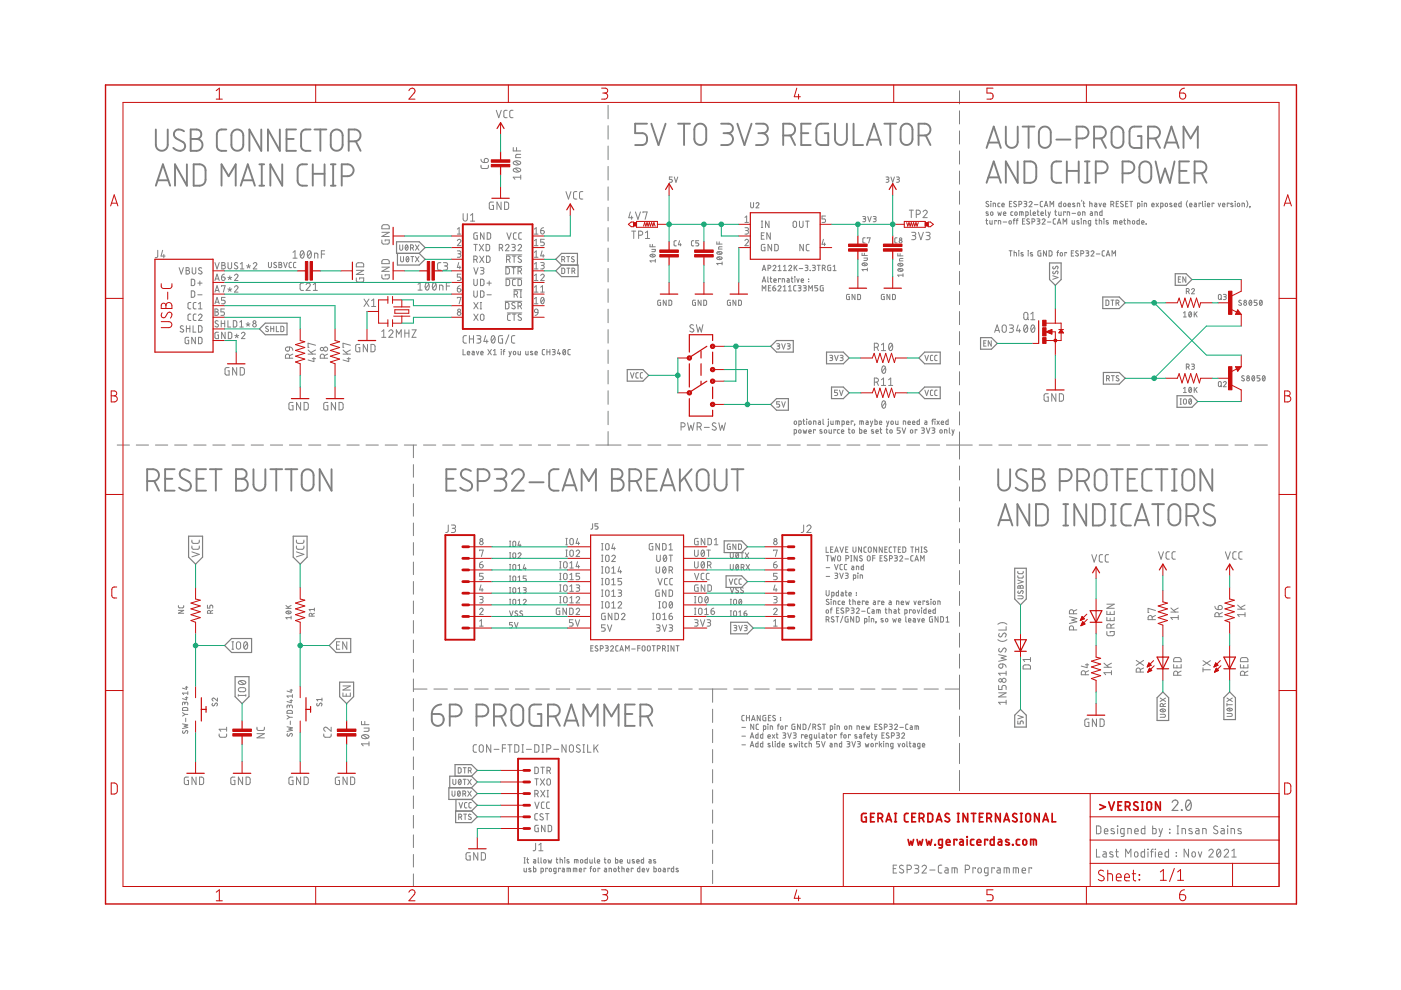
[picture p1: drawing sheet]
<svg xmlns="http://www.w3.org/2000/svg" width="297mm" height="210mm" viewBox="0 0 297 210" stroke-linecap="round" stroke-linejoin="round" font-family="sans-serif">
<g fill="none" stroke="#808080" stroke-width=".21">
<path d="M203.4 19.2v2.8M102 35v.5l.3 .2h1l.2-.2v-.5M102 33.8l.1 .4 .6 .3M102.8 33.7a.44 .44 0 0 1 .7 .1 .44 .44 0 0 1-.4 .7h-.4zM105.2 23.4l.5 1.6 .6-1.6M107.5 23.4h-.5l-.2 .3v1l.2 .2 .5 .1M108.8 23.4h-.5l-.2 .3v1l.2 .2 .5 .1M108.8 31.3v.7h1.6M108.9 35.8a1.01 1.01 0 0 1 1.5 .2 .93 .93 0 0 1-1.6 0zM108.9 34.3a1.01 1.01 0 0 1 1.5 .2 .93 .93 0 0 1-1.6 0zM109.2 35.7l.8 .7M109.2 34.2l.8 .7"/>
<path d="M109.5 31.3v.7M110.4 32.7h-.8l-.3 .3v.4h1.1M110.4 37.6h-1.6l.4 .4M110.4 37.1v.9M128.9 22.3v2.9M128.9 26.6v2.9M128.9 31v2.8M128.9 35.3v2.9M128.9 39.6v2.9M142.5 37.5h-.6v.5h.4a.31 .31 0 0 1 .2 .3 .31 .31 0 0 1-.2 .4h-.4M143 37.5l.3 1.2 .4-1.2M187.9 37.5h.4l.2 .2-.2 .3h-.3"/>
<path d="M188.2 38l.3 .3-.1 .2-.5 .2M188.9 37.5l.4 1.2 .3-1.2M190.1 37.5h.4l.2 .2-.2 .3h-.3M190.4 38l.2 .1 .1 .3-.2 .2-.4 .1M203.4 23.5v2.8M203.4 27.7v2.8M203.4 32v2.8M203.4 36.3v2.8M33.4 53.1v1.3l-.5 .2M34.5 53.1l-.4 1.2h.9M34.7 53.9v.7M38 56.7l.4 1.4 .5-1.4"/>
<path d="M39.5 56.7l.6 .2v.3l-.3 .1a.38 .38 0 0 1 .4 .4 .38 .38 0 0 1-.4 .4h-.3zM39.5 57.3h.3M40.6 59.2h.5l.2 .2v.9l-.2 .2-.5 .1zM40.7 56.7v1a.38 .38 0 0 0 .4 .4 .38 .38 0 0 0 .4-.4v-1M42.4 59.6v.9M42.8 56.9l-.5-.1-.2 .2 .2 .3 .4 .2a.35 .35 0 0 1 0 .6 .35 .35 0 0 1-.5-.1l-.1-.1M45.6 55.7l.4 1.3 .5-1.3M45.6 59.5l.4-1.4 .5 1.4M45.7 59.1h.7M47 58.7h.4a.37 .37 0 0 1 .3 .5 .37 .37 0 0 1-.4 .3 .37 .37 0 0 1-.3-.4zM47 55.7l.6 .1 .1 .2-.3 .3a.38 .38 0 0 1 .4 .3 .38 .38 0 0 1-.4 .4h-.4zM47 56.3h.4"/>
<path d="M47.6 58.1l-.4 .2-.2 .4M48.3 58.8l.4 .1M48.3 55.7v.9a.38 .38 0 0 0 .4 .4 .38 .38 0 0 0 .4-.4v-.9M48.7 58.5v.4M48.7 58.9l.3 .4M48.7 58.9l-.2 .4M49.1 58.8l-.4 .1M49.7 58.4a.37 .37 0 0 1 .6-.3 .37 .37 0 0 1 .1 .6l-.7 .8h.8M50.4 55.8l-.5-.1-.2 .3 .6 .5a.37 .37 0 0 1-.1 .5 .37 .37 0 0 1-.5-.2M50.9 57h.8M50.9 56l.4-.3v1.3M52.3 56.3l.4 .2"/>
<path d="M52.7 56v.5M52.7 56.5l.3 .3M52.7 56.5l-.3 .3M53.1 56.3l-.4 .2M53.7 56a.37 .37 0 0 1 .5-.3 .37 .37 0 0 1 .1 .6l-.6 .7h.8M56.9 55.6v1l.2 .1 .4-.1 .1-1M58.6 55.7l-.4-.1-.1 .3 .4 .4a.29 .29 0 0 1 0 .4 .29 .29 0 0 1-.4 0l-.1-.1M59.1 55.6l.6 .1v.2l-.2 .2 .3 .3-.2 .3h-.5zM59.1 56.1h.4M60.1 55.6l.4 1.1 .4-1.1M61.8 55.6l-.4 .1-.1 .2v.7l.5 .1M62.1 53.5l.4-.3v1.5"/>
<path d="M62.1 54.7h.9M62.7 55.6l-.3 .1-.2 .2 .1 .7 .4 .1M63.8 53.3l.3-.1a.91 .91 0 0 1 0 1.5 .99 .99 0 0 1-.3-1.4zM64.4 53.5l-.7 .9M65.3 53.3l.3-.1a.94 .94 0 0 1 0 1.5 .97 .97 0 0 1-.3-1.4zM65.9 53.5l-.7 .9M66.7 54.7v-1l.7 .1v.9M68.1 53.9h.7M68.8 53.2h-.7v1.5M75.5 58.9l.1 .7 .2 .2h1l.3-.2v-.7h-.9v.3M75.5 57.3h1.6l-1.6 .9h1.6M75.7 55.8l1.1-.1 .3 .3v.6h-1.6z"/>
<path d="M81 50.9v.6l.2 .2 1 .1 .3-.3v-.6h-.8v.2M81 58.3v.6l.2 .2h1l.3-.2v-.6h-.8v.2M81 49.3h1.5l-1.5 .8h1.5M81 56.6h1.5l-1.5 .9h1.5M81.1 47.8l1.2-.1 .2 .2v.6h-1.5zM81.1 55.2l1.2-.1 .2 .2v.6h-1.5zM84.8 51.9v1l.2 .2 .3-.2 .1-1M84.9 54.4l.1 1 .2 .1 .3-.1 .1-1M86 52l.1-.1a.57 .57 0 0 1 .4 .6 .57 .57 0 0 1-.4 .5l-.2-.5zM86.2 54.5l.2-.1a.68 .68 0 0 1 0 1.1 .72 .72 0 0 1-.2-1zM86.5 52.2l-.5 .6M86.6 54.7l-.5 .6"/>
<path d="M87 52.6l.6-.1v-.5l-.6-.1v1.2M87.1 54.4h.6M87.4 52.6l.3 .5M87.4 54.4v1.1M88.1 51.9l.7 1.2M88.1 54.4l.7 1.1M88.8 51.9l-.7 1.2M88.8 54.4l-.7 1.1M93.5 55.7l-.6 .1-.1 .2v1.1l.2 .2h.5M94 55.7h.6a.35 .35 0 0 1 .3 .3 .35 .35 0 0 1-.3 .4h-.4M94.5 56.4a.44 .44 0 0 1 .4 .4 .44 .44 0 0 1-.4 .5h-.5M95.3 59.9h-.7v1.6"/>
<path d="M97 51a.37 .37 0 0 1 .5-.3 .37 .37 0 0 1 .1 .6l-.6 .8h.7M97 53.2h.6l.1 .2-.1 .4h-.5M97 48.6l.3-.3v1.3M97 49.6h.7M97.3 55.7l-.3 1h.7M97.3 53.8a.37 .37 0 0 1 .4 .4 .37 .37 0 0 1-.4 .3h-.3M97.5 56.4v.6M97.7 58.1h-.7v.6h.4a.37 .37 0 0 1 .3 .4 .37 .37 0 0 1-.3 .4h-.4M98.2 45.3v1.1a.44 .44 0 0 0 .4 .5 .44 .44 0 0 0 .5-.5v-1.1M99.8 46.9h.8M99.8 45.7l.4-.4v1.6M100.5 55h.3a.37 .37 0 0 0 .4-.3 .37 .37 0 0 0-.4-.4h-.3v1.3"/>
<path d="M100.5 59.2v1a.37 .37 0 0 0 .3 .4 .37 .37 0 0 0 .4-.4v-1M100.5 51.8h.7M100.5 56.7l.4 1.4 .5-1.4M100.8 51.8v1.4M100.9 55l.3 .6M101.2 49.4l-.7 .1v.9l.1 .3h.6v-.7h-.2M101.6 51.8l.9 1.4M101.7 54.3l.9 1.3M101.9 56.7l.5 .1 .2 .2-.2 .3h-.4M101.9 59.2h.4l.3 .2v.9l-.2 .2-.5 .1zM102.2 57.3a.38 .38 0 0 1 .4 .4 .38 .38 0 0 1-.4 .4h-.3M102.5 51.8l-.9 1.4"/>
<path d="M102.6 54.3l-.9 1.3M102.6 49.4v1.3l-.7-1.3v1.3M103.1 51.8l.5 .1 .2 .1v.8l-.2 .3-.5 .1zM103.1 54.3h.6l.2 .2v.8l-.2 .3h-.6zM103.3 49.4h.5l.2 .2v.9l-.2 .2h-.5zM103.7 59.6v.9M104.6 42.8l-.7 .1-.1 .2-.1 1 .2 .3h.7v-.9h-.2M105.9 52.6h.3a.38 .38 0 0 0 .4-.4 .38 .38 0 0 0-.4-.4h-.3v1.4M106.2 42.8v1.6l-.8-1.6v1.6M106.3 52.6l.3 .6M107 42.8l.6 .1 .2 .2v1.1l-.2 .2h-.6zM107.2 52.1a.37 .37 0 0 1 .5-.3 .37 .37 0 0 1 .1 .6l-.6 .8h.7"/>
<path d="M107.2 56.5h3.4M107.3 56.7l.5 .1 .2 .2v.7l-.2 .4h-.5zM107.3 59h3.3M107.3 59.2h.5l.2 .2v.9l-.2 .2-.5 .1zM107.3 54h3.3M107.4 55h.4a.37 .37 0 0 0 .4-.3 .37 .37 0 0 0-.4-.4h-.4v1.3M107.5 49.4l.4 1.3 .5-1.3M107.8 55l.4 .6M108.5 51.8h.4l.3 .2-.1 .4h-.5M108.5 56.7h.8M108.6 54.3h.8M108.9 52.4a.37 .37 0 0 1 .3 .4 .37 .37 0 0 1-.3 .4h-.4"/>
<path d="M108.9 56.7v1.4M109 54.3v1.3M109.3 59.2h-.5l-.1 .3v.9l.6 .2M109.5 49.4h-.5l-.1 .3v.8l.2 .2h.4M109.8 59.2h.5l.3 .2v.9l-.3 .2-.5 .1zM109.8 57.5h.4a.37 .37 0 0 0 .4-.4 .37 .37 0 0 0-.4-.4h-.4v1.4M109.8 52.1a.37 .37 0 0 1 .6-.3 .37 .37 0 0 1 .1 .6l-.7 .8h.8M110.3 57.5l.3 .6M110.5 54.4l-.5-.1-.1 .3 .5 .5a.36 .36 0 0 1 0 .6 .36 .36 0 0 1-.6-.2M110.6 49.4h-.5l-.1 .3v.8l.2 .2h.4M113.3 59.5h.8M113.3 49.6h.8"/>
<path d="M113.3 52.1h.8M113.3 54.5h.8M113.3 48.6l.4-.3v1.3M113.3 51l.4-.3v1.4M113.3 53.5l.4-.3v1.3M113.3 56l.4-.3v1.3M113.3 58.4l.4-.3v1.4M113.3 57h.8M114.6 58.4a.37 .37 0 0 1 .6-.3 .37 .37 0 0 1 .1 .6l-.7 .8h.8M114.6 55.7h.6l.2 .2-.2 .3-.4 .1M114.6 48.9h.5a.38 .38 0 0 1 .3 .4 .38 .38 0 0 1-.4 .3 .38 .38 0 0 1-.4-.3zM114.9 53.2l-.3 1.1h.8"/>
<path d="M115 56.3a.38 .38 0 0 1 .4 .3 .38 .38 0 0 1-.4 .4h-.4M115.2 54v.5M115.3 48.3l-.4 .1-.3 .5M115.4 50.7h-.8v.6h.5a.39 .39 0 0 1 .3 .4 .39 .39 0 0 1-.3 .4h-.5M119.1 56.9h.4l.2 .1v.8l-.2 .2h-.4zM119.1 55l.6-.1v-.4l-.6-.1v1.1M119.5 55l.2 .5M120 40.6l.5 1.6 .6-1.6M120.1 54.4h.7M120.2 56.9h.6M120.5 54.4v1.1M120.5 56.9v1.1"/>
<path d="M121.3 57.5l.5-.1v-.4l-.5-.1v1.1M121.6 57.5l.3 .5M121.7 54.5l-.4-.1-.1 .3 .5 .4a.32 .32 0 0 1-.2 .4 .32 .32 0 0 1-.4-.1M122.3 40.6l-.5 .1-.2 .3v1l.3 .2h.4M123.6 40.6l-.6 .1-.1 .3v1l.3 .2h.4M128.9 43.9v2.9M128.9 48.3v2.8M128.9 52.6v2.9M128.9 56.9v2.9M133.6 44.9l-.3 1.3h.9M133.9 49h.9M133.9 45.8v.7"/>
<path d="M134.4 49v1.6M134.7 44.9l.6 1.6 .5-1.6M135.4 49.9h.4a.43 .43 0 0 0 .5-.5 .43 .43 0 0 0-.5-.4h-.4v1.6M136.3 45.1v-.2h.9l-.4 1.6M136.8 49.3l.5-.3v1.6M136.8 50.6h.9M137.8 51.8v.5h1.1M137.9 54a.63 .63 0 0 1 1 .3 .62 .62 0 0 1-1.1-.2zM138.1 54l.6 .4M138.2 52.9h.7l-.1 .4-.6 .1M138.3 51.8v.5M138.9 55.3h-1.1l.3 .3"/>
<path d="M138.9 55v.6M143.4 51l-.5 .2v.8l.5 .1M144.1 51l-.3 .9h.6M144.3 51.6v.5M147.1 51l-.4 .1-.1 .2v.7l.5 .1M148.1 51h-.6v.5h.4a.31 .31 0 0 1 .3 .3 .31 .31 0 0 1-.3 .3h-.4M152 51.3v.5h1.1M152.1 54.6a.63 .63 0 0 1 1 .2 .62 .62 0 0 1-1.1-.1zM152.1 53.5a.63 .63 0 0 1 1 .2 .62 .62 0 0 1-1.1-.1zM152.2 54.5l.6 .5M152.2 53.4l.6 .5M152.5 51.3v.5"/>
<path d="M153.1 52.3h-.7v.2v.3h.7M153.1 55.9h-1.1l.2 .3M153.1 55.5v.7M157.9 48.3h.6l.2 .2-.2 .4h-.4M157.9 51a.37 .37 0 0 1 .6-.2 .37 .37 0 0 1 .1 .5l-.7 .8h.8M157.9 46.1l.4-.3v1.4M157.9 47.2h.8M158.3 48.9a.38 .38 0 0 1 .4 .4 .38 .38 0 0 1-.4 .3h-.4M159.2 42.9v1l.2 .2 .3-.2 .1-1M160.3 43.2a.3 .3 0 0 1 .4-.2 .3 .3 0 0 1 .1 .4l-.5 .7h.6M161.4 46.9h.3M161.4 50h.5"/>
<path d="M161.4 48.2h.3M161.6 46.9v1.3M161.6 59.8l.4-1.1 .4 1.1M161.6 57.4l.4-1.2 .4 1.2M161.7 59.6h.6M161.7 57.1h.6M162 49.4h-.6v1.3h.6M162.2 51.8l-.7 .2-.1 .9 .2 .2 .6 .1v-.8h-.3M162.8 58.7v.9l.2 .2M162.8 56.9l.6-.2v-.3l-.6-.2v1.2M163 46.9v1.3l-.7-1.3v1.3M163.3 59.1h.3"/>
<path d="M163.3 49.4v1.3l-.7-1.3v1.3M163.4 58.7v.9l.2 .2M163.6 51.8v1.4l-.8-1.4v1.4M163.9 56.5a.31 .31 0 0 1 .4-.2 .31 .31 0 0 1 .1 .4l-.5 .7h.6M164.1 59.5h.5a.26 .26 0 0 0-.2-.4 .26 .26 0 0 0-.3 .2v.5h.5M164.3 51.8l.5 .1 .2 .1v.8l-.2 .3-.5 .1zM165 56.5l.3-.3v1.2M165 57.4h.6M165.4 59.2v-.1h-.3v.7M165.8 59.8v-.7l.5 .1v.6M166.1 57.4h.6M166.1 56.5l.3-.3v1.2"/>
<path d="M166.9 59.1h.3l.1 .2v.5h-.4v-.3l.4-.1M167.2 56.5a.31 .31 0 0 1 .5-.2 .31 .31 0 0 1 0 .4l-.5 .7h.7M167.7 59.1h.4M167.9 58.7v.9l.2 .2M168.3 47l.2-.1 .4 .2v.8a.37 .37 0 0 1-.4 .3 .37 .37 0 0 1-.4-.3zM168.4 56.2v1.2M168.6 58.7h.1M168.5 59.1v.7M168.6 56.7l.4 .7M168.9 59.1l.3 .7 .2-.7M169 56.2l-.6 .7M169.4 56.9h.8"/>
<path d="M169.5 46.9v1a.38 .38 0 0 0 .4 .3 .38 .38 0 0 0 .4-.3v-1M169.9 59.5h.5a.26 .26 0 0 0-.2-.4 .26 .26 0 0 0-.3 .2v.5h.5M170.3 51.8v1.4l-.7-1.4v1.4M170.7 56.2l.5 .1 .1 .1-.1 .3h-.4M170.8 46.9h.8M171 56.7l.2 .2 .1 .2-.2 .2-.4 .1M171.2 46.9v1.3M171.4 59.2h.1M171.4 59.7h.1M171.6 51.8l-.5 .1-.2 .2 .1 .9 .1 .1 .5 .1M171.7 57.3h.1M172.2 56.2l.5 .1 .2 .1-.2 .3h-.3"/>
<path d="M172.6 56.7l.2 .2 .1 .2-.2 .2-.5 .1M173.3 56.2h.6M173.6 56.2v1.2M174.3 56.9l.6-.2v-.3l-.6-.2v1.2M174.6 50.7l-.3 1.1h.7M174.7 56.9l.3 .5M174.8 51.5v.6M175 45.8h-.7v.6h.4a.38 .38 0 0 1 .3 .4 .38 .38 0 0 1-.3 .4h-.4M176.1 56.2l-.6 .2v.7l.1 .3h.5v-.7h-.2M176.6 56.5l.4-.3v1.2M176.6 57.4h.7M182.8 53.7v.5h1.1"/>
<path d="M182.8 55.9a.62 .62 0 0 1 1.1 .2 .62 .62 0 0 1-1.1-.2zM182.9 45.9h.5l.1 .2-.1 .3h-.4M183 55.8l.6 .5M183.2 54.7h.7l-.1 .5h-.6M183.2 46.4l.3 .2v.3l-.6 .1M183.3 53.7v.5M183.4 50.4l-.4 .1-.1 .2 .1 .8h.4M183.9 50.5v-.1h.6l-.3 1.1M183.9 56.8v.6M183.9 57.1h-1.1l.2 .3M184 45.9l.3 1.1 .4-1.1M185.1 45.9h.5l.2 .2-.2 .3h-.3"/>
<path d="M185.5 46.4l.3 .2-.1 .3-.6 .1M190.2 50.4l-.4 .1-.1 .2 .1 .8h.4M190.4 53.8v.5h1.1M190.4 57.1a.62 .62 0 0 1 1 .2 .6 .6 0 0 1-1-.2zM190.4 56a.6 .6 0 0 1 1 .2 .6 .6 0 0 1-.6 .3 .6 .6 0 0 1-.4-.5zM190.6 57l.6 .5M190.6 55.9l.6 .5M190.8 53.8v.5M191.5 54.8h-.6l-.2 .2v.3h.8M191.5 58.3h-1.1l.2 .4M191.5 58v.7M192.8 44.6h.9"/>
<path d="M193.2 44.6v1.5M193.3 49.3h.5a.35 .35 0 0 1 .4 .3 .35 .35 0 0 1-.4 .4h-.3M193.7 50a.43 .43 0 0 1 .5 .4 .43 .43 0 0 1-.5 .4h-.4M194.3 45.4h.4a.45 .45 0 0 0 .4-.4 .45 .45 0 0 0-.4-.4h-.4v1.5M194.7 49.3l.5 1.5 .6-1.5M195.7 44.9a.43 .43 0 0 1 .6-.3 .43 .43 0 0 1 .1 .7l-.7 .8h.9M196.3 49.3h.5a.35 .35 0 0 1 .4 .3 .35 .35 0 0 1-.4 .4h-.3M196.8 50a.43 .43 0 0 1 .4 .4 .43 .43 0 0 1-.4 .4h-.5M203.4 40.5v2.8M203.4 44.8v2.8M203.4 49v2.8M203.4 53.3v2.8"/>
<path d="M203.4 57.5v2.8M209 46.8h.4M209.1 46.4l.1 1 .2 .1M209.5 45l-.3-.1-.2 .2 .5 .5h-.4M209.6 42.8l-.4-.1-.1 .2 .4 .4a.28 .28 0 0 1 .1 .5 .28 .28 0 0 1-.5 0l-.1-.1M209.9 46.8v.6l.2 .1h.3v-.7M210.1 42.7h.1M210.1 43.1v.7M210.6 43.8v-.7l.5 .1v.6M211.3 46.9v-.1h-.4v.7M211.6 44.9l.2 .8 .1-.5 .2 .5 .2-.8M211.7 47.5v-.7l.5 .1v.6"/>
<path d="M212 43.1h-.3l-.1 .2v.4l.4 .1M212.4 43.5h.5a.27 .27 0 0 0-.2-.4 .27 .27 0 0 0-.3 .2l.1 .5h.4M212.7 47.1h.7M212.7 45.3h.6a.27 .27 0 0 0-.2-.4 .27 .27 0 0 0-.4 .3l.2 .5h.4M214 53.2h.6M214 46.8l.4 .1v.5l-.2 .1-.2-.1zM214 43.2h.4M214.3 53.2v1.1M214.5 42.7h-.5v1.1h.5M214.8 44.9h-.4l-.1 .2 .1 .6h.4M214.8 46.8h.4M215 53.5l.5 .1v.7"/>
<path d="M215 53.2v1.1M215.2 46.4l-.2 .1-.1 1M215.5 46.8h.3M215.5 42.8a.29 .29 0 0 0-.4-.1 .29 .29 0 0 0 0 .5l.3 .1a.31 .31 0 0 1 0 .5 .31 .31 0 0 1-.5-.1M215.8 46.4l-.2 .1v1M216 53.2h.1M216 53.5v.8M216 43.3l.6-.1v-.4l-.6-.1v1.1M216.2 45.7v-.8h.6l.1 .8M216.6 44.9v.8M216.8 46.9h.4M216.9 53.6l-.3-.1-.1 .2 .4 .3 .1 .2h-.5"/>
<path d="M217.1 42.7h.5l.1 .2-.1 .3h-.4M217.3 46.4h-.5v1.1h.5M217.4 43.2l.3 .2-.1 .3-.5 .1M217.5 45.7l.5-.1-.1-.7h-.4v1.2M218 53.2h.1M218 53.5v.8M218.2 42.9a.32 .32 0 0 1 .4-.2 .32 .32 0 0 1 .1 .5l-.5 .6h.6M218.2 46.5l-.4-.1-.1 .2 .5 .5a.31 .31 0 0 1-.1 .4 .31 .31 0 0 1-.4-.1M218.5 44.5v1l.2 .2M218.8 47l.6-.1v-.4l-.6-.1v1.1M218.9 53.6l-.3-.1-.2 .2 .5 .3v.2h-.4M219 45.3h.5a.27 .27 0 0 0-.1-.4 .27 .27 0 0 0-.4 .3l.1 .5h.4"/>
<path d="M219.3 43.4h.8M219.9 46.4h.4l.2 .2-.2 .3h-.3M219.9 44.9h.4M220 44.5v1l.3 .2M220.2 46.9l.2 .1 .1 .3-.2 .2h-.4M220.7 53.2l-.6 .1-.1 .7 .2 .3h.5v-.6h-.2M220.7 45.3h.5a.27 .27 0 0 0-.2-.4 .27 .27 0 0 0-.3 .3l.1 .5h.4M221 46.6a.3 .3 0 0 1 .4-.2 .3 .3 0 0 1 .1 .5l-.5 .6h.6M221.1 42.7h-.4l-.1 .2v.9h.5M221.4 43.8l.4-1.1 .4 1.1M221.5 43.5h.6M221.7 44.5v1l.2 .2"/>
<path d="M221.9 53.2v1.1l-.7-1.1v1.1M222.1 47.1h.7M222.2 44.9l.3 .8M222.4 53.2h.4l.3 .3v.5l-.3 .3h-.4zM222.6 43.8v-1.1l.4 .6 .4-.6v1.1M222.7 44.9l-.4 1.2h-.1M223.2 58.5l1.1 .3-1.1 .4M223.3 57.5l-.1 .4 .2 .2 .5-.6a.32 .32 0 0 1 .4 .2 .32 .32 0 0 1-.1 .4M223.3 56.5l-.1 .4 .2 .1 .5-.4a.31 .31 0 0 1 .5 0 .31 .31 0 0 1-.2 .4M223.6 44.9h.4M223.8 44.5v1l.2 .2M223.8 46.4h-.4l-.1 .2v.8l.5 .1"/>
<path d="M224.1 53.5h.4M224.2 47.5l.4-1.1 .3 1.1M224.3 47.2h.6M224.5 53.2l-.3 .1v1M224.5 44.9v.7l.2 .1h.3v-.8M224.8 53.7l.2-.1 .3 .1-.1 .6-.4-.2zM225 42.7v1.1h-.4l-.1-.6 .5-.1M225.4 47.5v-1.1l.4 .6 .4-.6v1.1M225.6 43.1l.4 .1v.5l-.2 .1-.3-.2zM225.9 45v-.1h-.4v.8M226.1 53.7v-.2h-.3v.8M226.3 45.7v-.8l.5 .1v.7"/>
<path d="M226.5 43.5h.5a.27 .27 0 0 0-.2-.4 .27 .27 0 0 0-.3 .2v.4l.5 .1M227.1 53.7h.4M227.3 45.2h.7M227.3 46.8v.6l.2 .1h.3v-.7M227.6 53.2h-.5v1.1h.5M227.9 43.1h-.3l-.2 .1 .5 .4v.2h-.5M228.4 43.8v-.7l.5 .1v.6M228.6 53.3l-.4-.1-.1 .2 .4 .4a.29 .29 0 0 1 .1 .5 .29 .29 0 0 1-.5-.1l-.1-.1M228.7 46.8h-.2l-.2 .1 .4 .3 .1 .2-.5 .1M229.2 53.8l.5-.1v-.4l-.5-.1v1.1M229.2 46.4h.1M229.3 46.8v.7"/>
<path d="M229.3 42.4v.3M229.5 45.7v-.8l.5 .1v.7M229.6 43.1h.4M229.7 42.7v.9l.3 .2M229.7 47.5v-.7l.5 .1 .1 .6M230.2 53.2h.5l.1 .2-.1 .2-.4 .1M230.5 53.7l.3 .1v.3l-.1 .2h-.5M231 43.1l.5 .1v.6M231 42.7v1.1M231.2 44.9h.3l.1 .2v.6l-.4-.1v-.3l.4-.1M231.2 47.5l-.4-.1v-.6h.4v.9l-.1 .2h-.3M231.3 53.4a.3 .3 0 0 1 .5-.2 .3 .3 0 0 1 .1 .5l-.6 .6h.6"/>
<path d="M232.1 43.1h.3l.1 .2v.5h-.4v-.4h.4M232.2 45.7v-.8l.4 .1 .1 .7M232.2 46.8h.4M232.4 46.4v1l.2 .1M232.4 53.8h.8M233 43.1l.3 .7 .2-.7M233.1 46.8l.5 .1v.6M233.1 46.4v1.1M233.7 44.5v1.2h-.5v-.7l.5-.1M233.9 43.5h.5a.27 .27 0 0 0-.2-.4 .27 .27 0 0 0-.3 .2l.1 .4 .4 .1M234 46.4h.1M234.1 46.8v.7"/>
<path d="M234.2 53.2h-.4l-.1 .2v.7l.5 .2M234.5 54.3l.4-1.1 .4 1.1M234.6 54h.6M234.9 46.8h-.2l-.2 .1 .5 .4v.1l-.5 .1M235.5 43.3l.6-.1v-.4l-.6-.1v1.1M235.8 54.3v-1.1l.3 .6 .4-.6v1.1M235.9 43.3l.3 .5M236.1 47.5v-.7l.8 .1v.6M236.5 46.8v.7M236.7 43.2h.3M237.2 42.7h-.5v1.1h.5M237.4 47.1h.5a.26 .26 0 0 0-.2-.3 .26 .26 0 0 0-.3 .2v.4l.5 .1"/>
<path d="M238.1 42.8a.29 .29 0 0 0-.4-.1 .29 .29 0 0 0 0 .5l.4 .1a.31 .31 0 0 1-.1 .5 .31 .31 0 0 1-.4-.1M238.3 46.8h.3M238.4 46.4v1l.2 .1M238.7 43.2h.3M239.1 46.8l.5 .1v.6M239.1 46.4v1.1M239.2 42.7h-.5v1.1h.5M239.5 42.7h.6M239.8 42.7v1.1M240.2 46.8l.4 .1v.5l-.2 .1-.3-.1zM241.2 43.8l.4-.1v-.6h-.4v1.1M241.6 46.4v1.1h-.5v-.6l.5-.1"/>
<path d="M242 47.1h.5a.26 .26 0 0 0-.1-.3 .26 .26 0 0 0-.4 .2l.1 .4 .4 .1M242.1 42.7h.1M242.1 43.1v.7M242.6 43.8v-.7l.5 .1v.6M243 47.5h.1M244.2 43.5h.5a.27 .27 0 0 0-.2-.4 .27 .27 0 0 0-.3 .2l.1 .5h.4M245.1 43.1l.5 .7M245.6 43.1l-.5 .7M246.1 43.8l.5-.1-.1-.6h-.4v1.1M247.1 43.1l.4 .1v.5l-.1 .1-.3-.1zM248.4 43.1h-.2l-.2 .1 .5 .4v.1l-.5 .1M249 43.5h.5a.27 .27 0 0 0-.2-.4 .27 .27 0 0 0-.3 .2v.5h.5"/>
<path d="M249.8 59.2h.4M250.3 58.7h-.5v1.1h.5M250.4 42.7v1.1h-.4l-.1-.6 .5-.1M251.4 58.7v1.1l-.6-1.1v1.1M251.8 42.6l-.3 .7 .3 .7M252.2 43.5h.5a.26 .26 0 0 0-.2-.4 .26 .26 0 0 0-.3 .2v.4l.5 .1M253.2 43.1h.4l.1 .2v.5h-.4l-.1-.3 .5-.1M254.6 43.2v-.1h-.4v.7M255 42.7v.9l.1 .2M255.5 42.7h.1M255.5 43.1v.7M256 43.5h.5a.26 .26 0 0 0-.2-.4 .26 .26 0 0 0-.3 .2v.4l.5 .1"/>
<path d="M257.4 43.2v-.1h-.4v.7M258.3 43.1l.2 .7 .3-.7M259.2 43.5h.5a.27 .27 0 0 0-.2-.4 .27 .27 0 0 0-.3 .2l.1 .5h.4M260.6 43.2v-.1h-.4v.7M261.4 43.1h-.3l-.2 .1 .5 .4v.1l-.5 .1M261.9 42.7h.1M261.9 43.1v.7M262.4 43.1h.3l.1 .2-.2 .5-.2-.1zM263.3 43.8v-.7l.5 .1v.6M264.3 42.6l.3 .7-.3 .7M265 43.8h.1M265 43.8v.3"/>
<path d="M38.9 69.2l-.5-.1-.2 .3 .6 .4a.35 .35 0 0 1 0 .6 .35 .35 0 0 1-.5-.1l-.1-.1M39.5 69.1v1.3M39.5 69.7h.8M40 71.5l-.7 .2-.1 .9 .2 .3h.6v-.8h-.2M40.3 69.1v1.3M40.5 64.1l-.5 .1-.1 .2v.9l.1 .2h.5M40.5 66.6h-.5l-.1 .3v.9l.6 .1M40.6 61.7h.5l.2 .2v.9l-.2 .2h-.5zM40.9 69.1v1.3h.6M41.4 71.5v1.4l-.7-1.4v1.4M41.6 64.1l-.5 .1-.1 .2v.9l.1 .2h.5M41.6 66.6h-.5l-.1 .3v.9l.6 .1"/>
<path d="M41.9 60h.9M41.9 62.5h.9M42.1 71.5h.5l.2 .3v.7l-.2 .4h-.5zM42.1 66.9a.37 .37 0 0 1 .5-.3 .37 .37 0 0 1 .1 .6l-.6 .7h.7M42.1 69.1h.5l.2 .2v.7l-.2 .4h-.5zM42.1 65.5h.7M42.1 64.4l.4-.3v1.4M45.6 65.5l.6 .1v.3l-.2 .2a.37 .37 0 0 1 .3 .4 .37 .37 0 0 1-.3 .4h-.4zM45.6 64.4l.4-1.3 .5 1.3M45.6 61.9l.4-1.3 .5 1.3M45.6 66.1h.4M45.7 61.6h.7"/>
<path d="M45.7 64.1h.7M46.2 68.1l-.4-.1-.2 .3 .6 .5a.36 .36 0 0 1-.1 .5 .36 .36 0 0 1-.5-.1M46.3 70.4l-.7 .2v.9l.2 .3h.5v-.8h-.2M46.9 68v1.3M46.9 68.6h.7M47 60.7v-.1h.7l-.4 1.3M47.6 65.5h-.8v.6h.5a.38 .38 0 0 1 .3 .4 .38 .38 0 0 1-.3 .4h-.5M47.6 68v1.3M47.7 63.1h-.7v.5h.4a.39 .39 0 0 1 .3 .4 .39 .39 0 0 1-.3 .4h-.4M47.7 70.4v1.4l-.7-1.4v1.4M48.3 61.3l.4 .1M48.3 68v1.3h.6"/>
<path d="M48.4 70.4l.5 .1 .2 .2v.9l-.2 .2h-.5zM48.6 77.9h-.6l-.3 .2 .1 1.3 .8 .1v-.9h-.3M48.7 61.4l-.2 .4M48.7 61v.4M48.7 61.4l.3 .4M49.1 61.3l-.4 .1M49.5 68h.5l.2 .2v.9l-.2 .2h-.5zM49.7 60.9a.37 .37 0 0 1 .5-.3 .37 .37 0 0 1 .2 .6l-.7 .7h.8M49.8 71.1l.4 .2M50.2 77.9v1.6l-.9-1.6v1.6M50.2 70.8v.5M50.2 71.3l.3 .3"/>
<path d="M50.2 71.3l-.3 .3M50.6 71.1l-.4 .2M50.8 69.3h.8M50.8 68.3l.4-.3v1.3M50.9 77.9l.6 .1 .3 .2v.9l-.3 .4h-.6zM51.2 70.7a.37 .37 0 0 1 .5-.2 .37 .37 0 0 1 .1 .5l-.6 .8h.7M52.2 68.7l.4 .1M52.6 68.3v.5M52.6 68.8l.3 .4M52.6 68.8l-.3 .4M53 68.7l-.4 .1M56.9 69.3l-.4-.1-.2 .2 .5 .4a.31 .31 0 0 1 0 .5 .31 .31 0 0 1-.5-.2"/>
<path d="M57.4 69.2v1.1M57.4 69.7h.6M58 69.2v1.1M58.6 69.2v1.1h.5M59.5 69.2h.5l.2 .2v.6l-.2 .3h-.5zM60.6 73.7l.8-.1v.5a.44 .44 0 0 1-.7 .3 .44 .44 0 0 1-.1-.7zM61.4 75.9v-.4a.43 .43 0 0 0-.5-.4 .43 .43 0 0 0-.4 .4v.4h1.6M61.4 73.6l.4 .1 .3 .6M62.1 75.1l-.7 .3M64.3 60h-.4l-.3 .3 .1 1.2 .6 .1M64.9 60.3a.44 .44 0 0 1 .6-.3 .44 .44 0 0 1 .2 .7l-.8 .9h.9M65.3 75.1h1.6"/>
<path d="M65.3 74.2l1 .9M66.2 76.1h.7M66.4 61.6h.9M66.4 60.3l.5-.3v1.6M66.5 75.8v.9l-1.2-.4M66.9 74.2l-1 .5M66.9 73.2l-1.6-.4v.8h.2M68.8 75.9v-.4a.43 .43 0 0 0-.5-.4 .43 .43 0 0 0-.4 .4v.4h1.6M69.5 75.1l-.7 .3M72.7 75.1h1.6M72.7 74.2l1 .9M73.6 76.1h.7"/>
<path d="M73.9 75.8v.9l-1.2-.4M74.3 73.2l-1.6-.4v.8h.2M74.3 74.2l-1 .5M76.3 73h-.7l-.2 .2v1.2l.2 .2h.7v-.9h-.3M77.2 63.4l1 1.6M77.9 73v1.6l-.9-1.6v1.6M78.2 63.4l-1 1.6M78.7 73h.5l.3 .3v.8l-.3 .4-.5 .1zM78.8 63.8l.4-.4v1.6M78.8 65h.9M80.9 70.3l.5-.4v1.6M80.9 71.5h.9"/>
<path d="M82.4 70.3a.43 .43 0 0 1 .7-.4 .43 .43 0 0 1 .1 .7l-.8 .9h.9M84 71.5v-1.6l.6 .9 .5-.9v1.6M85.8 69.9v1.6M85.8 70.6h.9M86.7 69.9v1.6M87.4 69.9h.8l-.8 1.6h.8M88.6 60.3l.5-.4v1.6M88.6 61.5h.9M90.3 60l.3-.1a.91 .91 0 0 1 0 1.6 .99 .99 0 0 1-.3-1.5zM90.9 60.3l-.7 .9M91.9 60l.2-.1a.94 .94 0 0 1 0 1.6 .99 .99 0 0 1-.2-1.5zM92.4 60.3l-.7 .9"/>
<path d="M93.2 61.5v-1l.7 .1v.9M94.6 60.6h.7M97 61.2h.4a.37 .37 0 0 1 .3 .4 .37 .37 0 0 1-.4 .3 .37 .37 0 0 1-.3-.3zM97 63.2v-.1h.7l-.4 1.3M97.6 60.6l-.5 .2-.1 .4M98.2 74.1v1.1h.5M98.9 71.2l-.6 .1-.1 .2v1l.7 .2M99.1 74.8h.5a.26 .26 0 0 0-.2-.3 .26 .26 0 0 0-.3 .2v.4l.5 .1M99.5 71.2v1.5M99.5 71.9h.9M100.1 74.5h.4v.2v.5h-.3l-.1-.3 .4-.1M100.4 71.2v1.5"/>
<path d="M100.5 61.7v1a.37 .37 0 0 0 .3 .3 .37 .37 0 0 0 .4-.3v-1M100.5 64.1l.9 1.4M100.5 66.6l.9 1.3M101 74.5l.3 .7 .2-.7M101.1 71.2h.5a.35 .35 0 0 1 .4 .3 .35 .35 0 0 1-.4 .4h-.3M101.4 64.1l-.9 1.4M101.4 66.6l-.9 1.3M101.5 71.9a.44 .44 0 0 1 .5 .4 .44 .44 0 0 1-.5 .4h-.4M101.8 64.1h.3M101.8 65.5h.3M101.9 61.7h.5l.2 .2v.9l-.2 .2h-.5zM101.9 74.8h.5a.26 .26 0 0 0-.1-.3 .26 .26 0 0 0-.4 .2l.1 .4 .4 .1"/>
<path d="M102 66.7l.2-.1 .4 .2v.8a.38 .38 0 0 1-.4 .3 .38 .38 0 0 1-.3-.3zM102 64.1v1.4M103 71.2l-.4 1.2h.9M103.2 72.1v.6M103.3 60h.9M103.3 62.5h.9M103.4 74.1l.8 1.1M104.2 74.1l-.8 1.1M104.3 71.3l.3-.1a.96 .96 0 0 1 0 1.5 .99 .99 0 0 1-.3-1.4zM104.6 75.2h.6M104.6 74.4l.3-.3v1.1M104.9 71.5l-.7 .9"/>
<path d="M106.3 74.1h.1M106.3 74.5v.7M106.6 71.2h-.6l-.3 .2v1.1l.2 .2h.7v-.8h-.3M106.7 74.5h.3M107 74.1l-.2 .2v.9M107.1 63.9h3.5M107.2 64.1l.5 .1 .2 .2v.9l-.2 .2h-.5zM107.5 66.4h3.1M107.9 71l-.7 1.9M107.9 74.5l.3 .7M108.2 66.6h-.4l-.2 .3v.9l.6 .1M108.4 74.5l-.4 1.1h-.1"/>
<path d="M108.6 66.6h.8M108.9 74.6l.1-.1 .3 .1-.1 .6-.3-.1zM108.9 61.4h1.7M109 62.4h.4a.37 .37 0 0 0 .3-.3 .37 .37 0 0 0-.3-.4h-.4v1.3M109 66.6v1.3M109.2 71.2h-.5l-.2 .3v1l.7 .2M109.2 64.2a.35 .35 0 0 0-.6 0 .35 .35 0 0 0 .1 .5l.4 .2a.38 .38 0 0 1-.1 .6 .38 .38 0 0 1-.5-.2M109.5 62.4l.2 .6M109.8 74.5l.1 .6 .1 .1h.3v-.7M109.8 64.9h.4a.38 .38 0 0 0 .4-.4 .38 .38 0 0 0-.4-.4h-.4v1.4M110.3 61.7h.3M110.3 63h.3"/>
<path d="M110.3 64.9l.3 .6M110.4 61.7v1.3M110.5 66.7l-.5-.1-.1 .3 .5 .5a.33 .33 0 0 1 .1 .5 .33 .33 0 0 1-.5 0l-.2-.1M111.5 74.5v.6l.2 .1h.3v-.7M112.9 74.5h-.3l-.1 .2 .4 .2 .1 .2-.5 .1M113.3 63.4l.4-.3v1.3M113.3 60.9l.4-.3v1.3M113.3 64.4h.8M113.3 61.9h.8M113.4 74.8h.5a.26 .26 0 0 0-.1-.3 .26 .26 0 0 0-.4 .2l.1 .4 .4 .1M113.4 65.6h.6l.1 .7-.7-.1-.1-.3zM114.1 66.3l-.3 .5-.3 .1"/>
<path d="M114.6 61.9h.8M114.6 60.9l.4-.3v1.3M114.8 63.1h.1a.69 .69 0 0 1 .5 .6 .69 .69 0 0 1-.5 .7l-.2-.4zM115.3 63.4l-.6 .7M115.5 74.1h-.4l-.1 .3v.7l.5 .1M116 74.1v1.1M116 74.6h.6M116.6 74.1v1.1M117.1 74.1h.5l.1 .2-.1 .3h-.4M117.4 74.6l.3 .2-.1 .3-.5 .1M118.4 74.1l-.2 .9h.6M118.6 74.7v.5"/>
<path d="M119.4 74.2l.2-.1a.68 .68 0 0 1 0 1.1 .72 .72 0 0 1-.2-1zM119.9 74.4l-.5 .6M120.9 74.1h-.4l-.1 .3 .1 .8h.4M128.9 61.2v2.9M128.9 65.6v2.8M128.9 69.9v2.8M128.9 74.2v2.9M128.9 78.5v2.9M133.7 79l.3 1.2 .4-1.2M135.3 79l-.3 .1-.2 .2 .1 .8 .4 .1M136.2 79l-.3 .1-.1 .2v.8l.4 .1M140.1 63.6l-.6 .2-.1 .7 .2 .2h.5v-.6h-.2"/>
<path d="M141.2 63.6v1.1l-.6-1.1v1.1M141.8 63.6l.4 .1 .2 .1v.7l-.2 .2h-.4zM147 69a.4 .4 0 0 0-.5-.1 .4 .4 0 0 0-.1 .5l.5 .3a.39 .39 0 0 1 .1 .6 .39 .39 0 0 1-.6 0l-.2-.1M147.4 63.6l-.5 .2-.1 .7 .2 .2h.4v-.6h-.1M147.6 68.8l.4 1.6 .3-1 .4 1 .3-1.6M148.6 63.6v1.1l-.6-1.1v1.1M149.2 63.6l.4 .1 .2 .1v.7l-.2 .2h-.4zM154.9 63.6l-.7 .2 .1 .9h.6v-.6h-.2M156 63.6v1.1l-.6-1.1v1.1M156.6 63.6l.4 .1 .2 .1v.7l-.2 .2h-.4zM161.6 61.7v-1.1l.4 .6 .4-.6v1.1M162.9 61h.4"/>
<path d="M163.4 60.6h-.5v1.1h.5M163.9 61h.3a.32 .32 0 0 1 .3 .4 .32 .32 0 0 1-.3 .3 .32 .32 0 0 1-.3-.3zM164.4 60.6l-.4 .1-.1 .3M164.7 72.9h.5l.1 .2-.1 .2-.4 .1M165 60.8a.31 .31 0 0 1 .4-.2 .31 .31 0 0 1 .1 .4l-.5 .7h.6M165 73.4l.2 .1 .1 .3-.2 .2h-.4M165.7 72.9l.4 1.1 .4-1.1M166.1 61.7h.6M166.1 60.8l.3-.2v1.1M166.9 72.9h.5l.1 .2-.1 .2-.4 .1M167.2 61.7h.6M167.2 60.8l.3-.2v1.1"/>
<path d="M167.2 73.4l.3 .1v.3l-.1 .2h-.5M168.8 60.6h-.4l-.1 .2v.7l.5 .2M169.2 60.6h.5l.1 .1-.1 .3h-.4M169.5 61l.3 .2v.4l-.6 .1M170.3 60.6h.5l.1 .1-.1 .3h-.4M170.6 61l.3 .2v.2l-.1 .3h-.5M171.5 61.7v-1.1l.4 .6 .3-.6v1.1M173.4 60.6h-.6v.4h.3a.33 .33 0 0 1 .3 .4 .33 .33 0 0 1-.3 .3h-.3M174.5 60.6l-.6 .1 .1 .9 .5 .1v-.7h-.2M175.9 75.3l.5 .1 .1 .1-.1 .3h-.4M176.2 75.8l.3 .1v.3l-.1 .2-.5 .1M177 75.3l.3 1.2 .4-1.2"/>
<path d="M178.1 75.3l.5 .1 .2 .1-.2 .3h-.4M178.4 75.8l.4 .3-.1 .2-.6 .2M180.1 62.4h-.5l-.1 .2 .1 .9h.5v-.6h-.2M181.3 62.4v1.1l-.6-1.1v1.1M181.8 62.4h.5l.1 .2v.7l-.1 .2h-.5zM185.4 73.6h.4a.43 .43 0 0 0 .4-.4 .43 .43 0 0 0-.4-.4h-.4v1.5M185.9 73.6l.3 .7M186.9 73.1l.4-.3v1.5M186.9 74.3h.9M187.1 77.7l.3-.1a.93 .93 0 0 1 0 1.6 .99 .99 0 0 1-.3-1.5zM187.5 62.4h-.5l-.1 .2v.9h.6v-.6h-.2M187.7 77.9l-.7 .9"/>
<path d="M188.6 72.9l.2-.1a.94 .94 0 0 1 0 1.5 .96 .96 0 0 1-.2-1.4zM188.7 62.4v1.1l-.7-1.1v1.1M189.2 73.1l-.7 .9M189.2 62.4h.5l.1 .2v.7l-.1 .2h-.5zM196.1 75.3l.4 1.2 .3-1.2M197.8 75.3l-.4 .1-.1 .2v.7l.5 .2M198.7 75.3l-.4 .1-.1 .2v.7l.5 .2M203.4 61.8v2.8M203.4 66v2.8M203.4 70.3v2.8M203.4 74.5v2.8M203.4 78.8v2.8"/>
<path d="M208.6 72.7h.4M209.1 72.2h-.5v1.2h.5M210.2 72.2v1.2l-.7-1.2v1.2M210.9 70.5l.5-1.6 .5 1.6M211 70.1h.8M212.6 69l.3-.1 .3 .1 .2 1a.44 .44 0 0 1-.5 .5 .44 .44 0 0 1-.4-.5zM214 68.9h.5a.35 .35 0 0 1 .4 .3 .35 .35 0 0 1-.4 .4h-.3M214.4 69.6a.43 .43 0 0 1 .5 .4 .43 .43 0 0 1-.5 .5h-.4M215.9 68.9l-.4 1.2h.9M216.1 69.8v.7M217.2 66.3l.3-.1 .3 .1 .1 1.1a.43 .43 0 0 1-.4 .4 .43 .43 0 0 1-.4-.4zM217.2 69l.3-.1a.91 .91 0 0 1 0 1.6 .97 .97 0 0 1-.3-1.5z"/>
<path d="M217.8 67.4l.3 .4M217.8 69.2l-.7 .9M218.5 66.6l.5-.4v1.6M218.5 67.8h.9M218.7 69l.3-.1a.94 .94 0 0 1 0 1.6 .99 .99 0 0 1-.3-1.5zM219.3 69.2l-.7 .9M234.5 63.6h.4l.2 .2v.8l-.2 .1-.4 .1zM235.5 63.6h.7M235.6 79.7h.7M235.9 63.6v1.2M235.9 79.7v1.1M236.6 64.3l.6-.2v-.3l-.6-.2v1.2"/>
<path d="M237 64.3l.3 .5M237.2 79.7h-.4l-.1 .2 .4 .4a.31 .31 0 0 1 0 .5 .31 .31 0 0 1-.5-.2M250.9 66.4l.3-.3v1.1M250.9 67.2h.6M251.5 61.8l.6-.1v-.4l-.6-.1v1.1M251.5 77.8l.6-.1v-.4l-.6-.1v1.1M251.9 61.8l.3 .5M251.9 77.8l.3 .5M252.2 66.2v-.1a.56 .56 0 0 1 .4 .6 .56 .56 0 0 1-.4 .5l-.2-.5zM252.6 66.4l-.5 .6M252.6 61.4a.31 .31 0 0 1 .5-.2 .31 .31 0 0 1 .1 .5l-.6 .6h.7M252.6 77.2h.5l.1 .2-.1 .3h-.3"/>
<path d="M252.9 77.7l.3 .2v.3l-.6 .1M253.2 66.1v1.1M253.4 66.5l.4 .7M253.8 66.1l-.6 .7M258.4 62.5l.3-.1 .2 .3v.7l-.2 .1-.4-.1zM258.8 63.3l.2 .2M259.4 62.4h.5l.1 .2-.1 .3h-.4M259.7 62.9l.2 .1 .1 .3-.2 .2h-.4M263.2 63.7h-.4l-.1 .2 .5 .5a.32 .32 0 0 1-.2 .4 .32 .32 0 0 1-.4-.2M263.8 79.8l-.4-.1-.1 .2 .4 .4a.3 .3 0 0 1 0 .5 .3 .3 0 0 1-.5-.2M264.9 63.7h.1a.55 .55 0 0 1 .4 .5 .55 .55 0 0 1-.4 .5l-.2-.5zM265.3 63.9l-.4 .6"/>
<path d="M265.6 79.7a.56 .56 0 0 1 .4 .5 .56 .56 0 0 1-.4 .6l-.2-.6zM266 79.9l-.5 .6M266.5 63.6h-.6v.5h.4a.31 .31 0 0 1 .2 .3 .31 .31 0 0 1-.2 .3h-.4M267.1 79.7h-.6v.4h.4a.32 .32 0 0 1 .3 .4 .32 .32 0 0 1-.3 .3h-.4M267.2 63.7a.55 .55 0 0 1 .4 .5 .55 .55 0 0 1-.4 .5l-.2-.5zM267.6 63.9l-.5 .6M267.8 79.7a.56 .56 0 0 1 .4 .5 .56 .56 0 0 1-.4 .6l-.2-.6zM268.2 79.9l-.5 .6M24.8 94.4h2.7M28.9 94.4h2.6M33 94.4h2.6M37 94.4h2.6"/>
<path d="M41.1 94.4h2.6M45.1 94.4h2.6M49.2 94.4h2.6M53.3 94.4h2.6M57.3 94.4h2.6M61.4 94.4h2.6M62.1 85.3h-.5l-.3 .3v1l.2 .3h.6v-.9h-.2M63.7 85.3v1.6l-.8-1.6v1.6M64.5 85.3l.6 .1 .2 .2 .1 .9-.3 .4h-.6zM65.4 94.4h2.6M69.5 94.4h2.6M69.5 85.3h-.5l-.3 .3v1.1l.2 .2h.6v-.9h-.2"/>
<path d="M71.1 85.3v1.6l-.8-1.6v1.6M71.9 85.3l.6 .1 .2 .2v.9l-.2 .4h-.6zM73.6 94.4h2.6M77.6 94.4h2.6M81.7 94.4h2.6M85.7 94.4h2.6M87.7 94.4v2.6M87.7 98.5v2.7M89.8 94.4h2.6M93.9 94.4h2.6M97.9 94.4h2.6M102 94.4h2.6"/>
<path d="M106 94.4h2.6M110.1 94.4h2.6M114.1 94.4h2.6M118.2 94.4h2.6M122.3 94.4h2.6M126.3 94.4h5.4M128.9 82.8v2.9M128.9 87.2v2.8M128.9 91.5v2.9M133.1 94.4h2.8M137.4 94.4h2.7M141.6 94.4h2.8"/>
<path d="M144.4 90.5h.4a.43 .43 0 0 0 .5-.4 .43 .43 0 0 0-.5-.5h-.4v1.6M145.8 89.6l.3 1.6 .4-1 .3 1 .4-1.6M145.8 94.4h2.8M147.8 90.5h.5a.43 .43 0 0 0 .4-.4 .43 .43 0 0 0-.4-.5h-.5v1.6M148.3 90.5l.4 .7M149.3 90.6h1.1M150 94.4h2.8M151.8 89.8l-.5-.1-.3 .3 .1 .2 .6 .4a.39 .39 0 0 1 0 .5 .39 .39 0 0 1-.5 0l-.2-.1M152.4 89.6l.3 1.6 .4-1 .3 1 .4-1.6M154.2 94.4h2.8M158.5 94.4h2.7M162.7 94.4h2.8"/>
<path d="M165.3 85.2h-.6v.5h.4a.32 .32 0 0 1 .2 .3 .32 .32 0 0 1-.2 .3h-.4M165.7 85.2l.4 1.1 .4-1.1M166.9 94.4h2.8M168.4 91.9l.5-.1-.1-.7h-.4v1.1M168.5 89.3l.4 .1v.5l-.2 .1-.3-.1zM169.4 90l.5-.1-.1-.6h-.4v1.1M170.2 89.3h.4M170.3 91.1l.2 .8 .2-.5 .2 .5 .1-.8M170.4 88.9v.9l.2 .2M171.1 88.9h.1M171 89.3v.7M171.1 94.4h2.8"/>
<path d="M171.5 91.5h.5a.27 .27 0 0 0-.2-.4 .27 .27 0 0 0-.3 .3l.1 .4 .4 .1M171.6 89.3l.4 .1v.5l-.2 .1-.3-.1zM172.5 90v-.7h.5v.7M172.9 91.2v-.1h-.4v.8M173.5 89.3h.4l.1 .2v.5h-.4l-.1-.3 .5-.1M174.2 91.2l-.2-.1-.2 .2 .5 .3v.2h-.5M174.5 88.9v.9l.2 .2M175.3 94.4h2.8M175.7 88.9h.1M175.6 89.3v1l-.2 .1M175.8 91.1v.7l.2 .1h.3v-.8M176.1 89.3l.1 .6 .1 .1h.3v-.7"/>
<path d="M177.2 91.2v-.1h-.4v.8M177.2 90v-.7h.7v.7M177.6 89.3v.7M177.6 82.7h-.6v.5h.3a.32 .32 0 0 1 .3 .3 .32 .32 0 0 1-.3 .4h-.3M178 91.1h-.4l-.1 .2 .1 .5 .4 .1M178 82.7l.4 1.2 .4-1.2M178.4 91.5h.5a.27 .27 0 0 0-.2-.4 .27 .27 0 0 0-.3 .3l.1 .4 .4 .1M178.5 90l.5-.1-.1-.6h-.4v1.1M179.5 89.6h.5a.27 .27 0 0 0-.2-.3 .27 .27 0 0 0-.3 .2l.1 .5h.4M179.6 94.4h2.7M179.9 91.1h.3M180 90.7v1l.2 .2"/>
<path d="M180.8 89.4v-.1h-.3v.7M181.2 90h.1M181.2 90l-.1 .3M182.2 90.7v1.2l.4-.1 .1-.6-.5-.1M182.3 90v-.7h.7v.7M182.7 89.3v.7M183.2 91.5h.5a.27 .27 0 0 0-.2-.4 .27 .27 0 0 0-.3 .3l.1 .4 .4 .1M183.6 89.3h.4l.1 .2v.5h-.4v-.4h.4M183.8 94.4h2.8M184.5 89.3l.3 .7M185 89.3l-.3 1.1h-.2M185.2 91.2l-.4-.1-.1 .2 .5 .3v.2h-.5"/>
<path d="M185.4 81h.4a.43 .43 0 0 0 .4-.4 .43 .43 0 0 0-.4-.4h-.4v1.5M185.5 88.9v1.1h.4l.1-.7h-.5M185.7 91.5h.5a.26 .26 0 0 0-.2-.4 .26 .26 0 0 0-.3 .3l.1 .4 .4 .1M185.9 81l.3 .7M186.5 89.6h.4a.26 .26 0 0 0-.1-.3 .26 .26 0 0 0-.3 .2v.4l.4 .1M186.6 91.1h.3M186.7 90.7v1l.2 .2M186.9 80.5l.4-.3v1.5M186.9 81.7h.9M187.1 85.1l.3-.1a.91 .91 0 0 1 0 1.6 .97 .97 0 0 1-.3-1.5zM187.7 85.3l-.7 .9M187.9 91.1h.3"/>
<path d="M188 89.3l.2 .7M188 90.7v1l.2 .2M188 94.4h2.8M188.4 81.7h.9M188.4 80.5l.4-.3v1.5M188.5 89.3l-.4 1.1h-.1M189 89.3l.4 .1v.5l-.2 .1-.3-.1zM189.9 89.3v.6l.2 .1h.3v-.7M190.9 90.7h-.7v.5h.4a.32 .32 0 0 1 .3 .3 .32 .32 0 0 1-.3 .4h-.4M191.3 90.7l.3 1.2 .4-1.2M191.5 90v-.7h.5v.7M192.2 94.4h2.8"/>
<path d="M192.5 89.6h.5a.27 .27 0 0 0-.2-.3 .27 .27 0 0 0-.3 .2l.1 .5h.4M193.5 89.6h.5a.27 .27 0 0 0-.2-.3 .27 .27 0 0 0-.3 .2l.1 .5h.4M194.4 91.2v-.1h-.4v.8M194.9 88.9v1.1h-.4v-.7h.4M195.4 90.7h.5l.1 .2-.1 .3h-.4M195.7 91.2l.3 .3-.1 .2-.5 .2M196.1 89.3h.3l.1 .2v.5h-.4l-.1-.3 .5-.1M196.1 82.7l.4 1.2 .3-1.2M196.4 90.7l.4 1.2 .4-1.2M196.4 94.4h2.8M197.5 89.3h.4M197.6 90.7h.5l.1 .2v.2l-.5 .1"/>
<path d="M197.8 82.7l-.4 .1-.1 .2v.7l.5 .2M197.9 91.2l.2 .2v.3l-.5 .2M197.9 88.9l-.2 .1v1M198.3 88.9h.1M198.2 89.3v.7M198.6 89.3l.6 .7M198.7 82.7l-.4 .1-.1 .2v.7l.5 .2M199.2 89.3l-.6 .7M199.6 89.6h.5a.27 .27 0 0 0-.2-.3 .27 .27 0 0 0-.3 .2l.1 .5h.4M200.3 91.9v-.8l.4 .1 .1 .7M200.7 94.4h5.4M201 88.9v1.1h-.4v-.7h.4"/>
<path d="M201.3 90.7v1l.2 .2M201.8 91.1l.3 .8M202.3 91.1l-.3 1.1h-.2M203.4 83.1v2.8M203.4 87.3v2.8M203.4 91.6v5.7M203.4 98.8v3M207.6 94.4h2.7M211.8 94.4h2.7M215.9 94.4h2.8M220.1 94.4h2.7M222.2 83.5h-.6l-.2 .2 .1 1.3 .7 .1v-.9h-.2"/>
<path d="M223.9 83.5v1.6l-.9-1.6v1.6M224.3 94.4h2.7M224.6 83.5h.6l.2 .3 .1 .8-.3 .4-.6 .1zM228.5 94.4h2.7M232.6 94.4h2.8M234.6 80.3l.6-.1v-.4l-.6-.1v1.1M235 80.3l.2 .5M236.8 94.4h2.7M241 94.4h2.7M245.2 94.4h2.7M249.3 94.4h2.7M250.2 85.7h.3"/>
<path d="M250.2 84.6h.3M250.3 84.6v1.1M250.9 82.4l.3-.3v1.1M250.9 83.2h.6M251 84.6h.3l.2 .2v.7l-.2 .2-.3-.1-.1-.2zM252.2 82.2v-.1a.56 .56 0 0 1 .4 .6 .56 .56 0 0 1-.4 .5l-.2-.5zM252.2 84.6a.58 .58 0 0 1 .4 .5 .58 .58 0 0 1-.4 .6l-.2-.6zM252.6 82.4l-.5 .6M252.6 84.8l-.5 .6M253.2 82.1v1.1M253.4 82.5l.4 .7M253.5 94.4h2.7"/>
<path d="M253.8 82.1l-.6 .7M257.7 94.4h2.7M258.4 80.9h.4l.1 .3v.5l-.2 .3-.4-.2zM258.8 81.7l.2 .3M259.4 81.1a.31 .31 0 0 1 .4-.2 .31 .31 0 0 1 .1 .5l-.5 .6h.6M261.8 94.4h2.7M266 94.4h2.7M40.7 115.8v.4l.3 .3 1-.1 .2-.2v-.4M40.7 114.5v.5l.3 .2 1.2-.1v-.6M40.7 117l1.5 .5-1.5 .6M62.8 115.8l.1 .4 .3 .3 1-.1 .2-.2v-.4M62.8 114.5l.1 .6 .3 .1h1l.2-.2v-.5"/>
<path d="M62.8 117l1.6 .5-1.6 .6M87.7 102.6v2.7M87.7 106.8v2.7M87.7 110.9v2.7M87.7 115v2.7M87.7 119.2v2.6M95 111.3v1.4l-.5 .2M95.7 111.3h.5a.35 .35 0 0 1 .4 .4 .35 .35 0 0 1-.4 .3h-.3M96.2 112a.45 .45 0 0 1 .4 .5 .45 .45 0 0 1-.4 .4h-.5M101.7 119.7h.4a.37 .37 0 0 1 .3 .4 .37 .37 0 0 1-.4 .3 .37 .37 0 0 1-.3-.3zM101.7 116.8v-.2h.7l-.3 1.4M102.3 119.1l-.5 .2-.1 .4"/>
<path d="M108 119.7h.3M108 115.9h.3M108 114.7h.3M108 118.3h.3M108 117.2h.3M108.2 114.7v1.2M108.2 117.2v1.1M108.2 119.7v1.1M108.8 117.3l.3-.1 .2 .2v.8l-.2 .1-.3-.1zM108.8 119.7h.3l.2 .1v.8l-.2 .2-.3-.2zM108.8 114.8l.3-.1 .2 .2v.8l-.2 .2-.3-.2zM109.8 117.5a.31 .31 0 0 1 .5-.3 .31 .31 0 0 1 .1 .5l-.6 .6h.7"/>
<path d="M109.8 119.9l.4-.2v1.1M110.1 114.7l-.3 .9h.7M110.3 115.4v.5M111.2 119.7l-.3 .8h.7M118.7 119.1h.3M118.8 119.1v1.3M119.6 119.2h.5l.1 .9a.38 .38 0 0 1-.3 .3 .38 .38 0 0 1-.4-.3zM120 116.6h.3M120 115.5h.3M120 114.2h.3M120 118h.3M120.1 114.2v1.3"/>
<path d="M120.1 116.6v1.4M120.8 119.4l.4-.3v1.3M120.9 116.7h.6l.1 .9a.37 .37 0 0 1-.4 .4 .37 .37 0 0 1-.4-.4zM120.9 114.3l.3-.1 .3 .2 .1 .7a.37 .37 0 0 1-.4 .4 .37 .37 0 0 1-.4-.4zM122.2 116.9a.37 .37 0 0 1 .5-.3 .37 .37 0 0 1 .1 .6l-.6 .8h.7M122.4 119.1l-.2 1h.7M122.4 114.2l-.2 1h.7M122.7 114.9v.6M122.7 119.8v.6M125.6 111v1l-.3 .2M126.8 111h-.6v.5h.3a.32 .32 0 0 1 .3 .4 .32 .32 0 0 1-.3 .3h-.3M127.6 117.7h.2"/>
<path d="M127.6 116.6h.2M127.6 115.3h.2M127.6 119.1h.2M127.7 115.3v1.3M127.7 117.7v1.4M128.5 117.8h.5l.1 .9a.37 .37 0 0 1-.3 .4 .37 .37 0 0 1-.4-.4zM128.5 115.4h.5l.1 .8a.37 .37 0 0 1-.3 .4 .37 .37 0 0 1-.4-.4zM129.7 118a.37 .37 0 0 1 .5-.3 .37 .37 0 0 1 .1 .6l-.6 .8h.8M130 115.3l-.3 1h.8M130.2 116v.6M138.4 115.3l-.7 .1-.1 .9 .2 .3h.6v-.8h-.2M139.2 117.7v1a.38 .38 0 0 0 .4 .4 .38 .38 0 0 0 .4-.4v-1"/>
<path d="M139.8 115.3v1.3l-.7-1.3v1.3M140.5 115.3h.5l.2 .2v.9l-.3 .2h-.4zM140.8 117.8l.1-.1a.69 .69 0 0 1 .5 .7 .69 .69 0 0 1-.5 .6l-.3-.4zM141.3 118l-.6 .8M141.9 115.5l.3-.2v1.3M141.9 117.7h.7M141.9 116.6h.7M142.2 117.7v1.4M147.3 119.1v1a.38 .38 0 0 0 .3 .3 .38 .38 0 0 0 .4-.3v-1M147.3 116.6v1a.38 .38 0 0 0 .3 .4 .38 .38 0 0 0 .4-.4v-1M148 114.2h-.4l-.3 .1v.9l.1 .3h.6v-.7h-.2M148.8 119.2l.2-.1a.82 .82 0 0 1 0 1.3 .84 .84 0 0 1-.2-1.2z"/>
<path d="M148.8 116.7l.2-.1a.82 .82 0 0 1 0 1.4 .84 .84 0 0 1-.2-1.3zM149.3 119.4l-.6 .7M149.3 116.9l-.6 .8M149.4 114.2v1.3l-.7-1.3v1.3M149.9 116.6h.7M150 119.8h.4a.38 .38 0 0 0 .4-.3 .38 .38 0 0 0-.4-.4h-.4v1.3M150.1 114.2h.4l.3 .2v.9l-.2 .2h-.5zM150.2 116.6v1.4M150.5 119.8l.3 .6M151.5 115.5h.7M151.5 114.5l.3-.3v1.3M154.8 115.4l-.6 .1v.7l.2 .3h.4v-.6h-.2"/>
<path d="M154.8 119.7l.1 .9 .2 .2 .3-.2 .1-.9M154.8 117.2l.1 1 .2 .1 .3-.1 .1-1M156 115.4v1.1l-.6-1.1v1.1M156.1 119.7h.1a.58 .58 0 0 1 .4 .5 .58 .58 0 0 1-.4 .6l-.2-.6zM156.1 117.3l.1-.1a.58 .58 0 0 1 .4 .6 .58 .58 0 0 1-.4 .5l-.2-.5zM156.5 119.9l-.5 .6M156.5 117.5l-.5 .6M156.6 115.4h.4l.2 .1v.7l-.2 .3h-.4zM157 117.2h.6M157.3 117.2v1.1M158 117.2l.7 1.1M158.2 119.7l.7 1.1"/>
<path d="M158.7 117.2l-.7 1.1M158.9 119.7l-.7 1.1M164 119.7h.5a.37 .37 0 0 1 .3 .4 .37 .37 0 0 1-.4 .3 .37 .37 0 0 1-.4-.3zM164 116.8v-.2h.8l-.4 1.4M164.6 119.1l-.5 .2-.1 .4M170.4 111.3v1.4l-.5 .2M171.1 111.7a.44 .44 0 0 1 .6-.4 .44 .44 0 0 1 .1 .7l-.7 .9h.9M175.2 116v1.1h.5M175.2 117.8h.6M175.5 117.8v1.2M176.1 116.5h.4M176.1 117.8l.3 1.2 .3-.8 .2 .8 .3-1.2"/>
<path d="M176.6 116h-.5v1.1h.5M176.9 119.7l.4 1.1 .4-1.1M177 117.1l.4-1.1 .3 1.1M177.1 116.8h.5M177.7 117.9l.3-.1 .2 .2v.8l-.2 .1h-.3l-.1-.3zM178.1 116l.4 1.1 .3-1.1M178.6 119.7h-.4l-.1 .2v.7l.5 .2M179.3 116.5h.4M179.3 118.4l.6-.1v-.4l-.6-.1v1.2M179.5 119.7h-.3l-.2 .2 .1 .8 .4 .1M179.8 116h-.5v1.1h.5M180.4 117.8h.2"/>
<path d="M180.4 119h.2M180.5 117.8v1.2M180.8 116l.1 .9 .2 .2 .3-.2 .1-.9M181.7 117.8v1.2l-.6-1.2v1.2M182.6 116v1.1l-.6-1.1v1.1M182.8 117.9a.28 .28 0 0 0-.5 0 .28 .28 0 0 0 .1 .4l.3 .2a.31 .31 0 0 1 0 .5 .31 .31 0 0 1-.5-.2M183 119.7v1.1h-.4v-.7l.4-.1M183.7 116h-.4l-.1 .2v.8l.5 .1M184 117.9l.3-.1 .2 .3v.5l-.2 .3h-.3l-.1-.3zM184.2 116h.3l.2 .1v.8l-.2 .2-.3-.1-.1-.2zM185 118.3h.5M185.5 117.8h-.5v1.2"/>
<path d="M185.9 116v1.1l-.6-1.1v1.1M186.6 118.3h.3M187 116v1.1l-.6-1.1v1.1M187.1 117.8h-.5v1.2h.5M187.6 116.5h.4M188 117.9a.28 .28 0 0 0-.4 0 .28 .28 0 0 0 0 .4l.4 .2a.28 .28 0 0 1 0 .4 .28 .28 0 0 1-.4 0l-.1-.1M188.1 116h-.5v1.1h.5M188.6 118.4h.4l.2-.2-.1-.3-.5-.1v1.2M189 116h-.3l-.2 .2 .1 .8 .4 .1M189.4 116h.6M189.6 117.8h.5l.2 .2-.2 .3h-.3M189.7 116v1.1"/>
<path d="M189.9 118.3l.3 .1v.4l-.6 .2M190.5 116.5h.3M190.8 118.1a.31 .31 0 0 1 .4-.3 .31 .31 0 0 1 .1 .5l-.5 .7h.6M191 116h-.5v1.1h.5M191.4 116h.5l.1 .2v.6l-.1 .3h-.5zM191.9 118.5h.7M193.1 116h.6M193.4 116v1.1M193.6 117.8l-.4 .1-.1 .2v.7l.5 .2M194 119l.4-1.2 .3 1.2M194.1 118.7h.5M194.1 116.5h.7"/>
<path d="M194.1 116v1.1M194.8 116v1.1M195.2 119v-1.2l.4 .6 .3-.6v1.2M195.3 117.1h.2M195.3 116h.2M195.4 116v1.1M196.5 116.1l-.3-.1-.2 .1v.3l.4 .2a.31 .31 0 0 1 0 .5 .31 .31 0 0 1-.5-.2M203.4 103.2v3M203.4 107.7v2.9M203.4 112.1v3M203.4 116.5v3M231.5 117.6l.5 1.6 .5-1.6"/>
<path d="M233.8 117.6h-.5l-.2 .3v1.1l.2 .1 .5 .1M235 117.6h-.5l-.2 .3 .1 1.1 .1 .1 .5 .1M245.6 117l.6 1.6 .5-1.6M247.9 117h-.4l-.3 .3 .1 1 .2 .2 .4 .1M249.2 117h-.5l-.2 .3v1l.2 .2 .5 .1M259.8 117l.5 1.6 .6-1.6M262.1 117h-.5l-.2 .3v1l.2 .2 .5 .1M263.4 117h-.5l-.2 .3v1l.2 .2 .5 .1M37.8 128.4v.3l.3 .2h.7l.1-.5M37.8 129.4h1.1l-1.1 .6h1.1M44 128.3v.6h.5v-.4a.32 .32 0 0 1 .3-.2 .32 .32 0 0 1 .3 .2v.4M44.6 130l-.1-.5h-.4l-.1 .5h1.1"/>
<path d="M45.1 129.4l-.5 .2M49.2 137.6h.3M49.2 136.1h.3M49.4 136.1v1.5M50.2 136.2l.4-.1 .3 .1 .1 1a.44 .44 0 0 1-.4 .4 .44 .44 0 0 1-.5-.4zM51.8 136.2l.3-.1a.94 .94 0 0 1 0 1.5 .96 .96 0 0 1-.3-1.4zM52.4 136.4l-.7 .9M60.6 129h1.1M60.6 128.4l.7 .6M60.7 129.7a.62 .62 0 0 1 1 .2 .54 .54 0 0 1-.6 .3 .54 .54 0 0 1-.4-.5zM60.9 129.6l.6 .5M61.7 131h-1.1l.3 .3"/>
<path d="M61.7 130.6v.7M61.7 128.4l-.7 .3M66.2 130.6l-.2-.5h-.3l-.1 .5h1.1M66.7 128.9v.6M66.7 129.2h-1.1l.2 .3M66.7 130l-.5 .3M71.4 136.8h.5M72.1 136.1h-.7v1.5h.7M73.5 136.1v1.5l-.8-1.5v1.5M87.7 123.3v2.7M87.7 127.4v2.7M87.7 131.6v2.6"/>
<path d="M87.7 135.7v2.7M87.7 139.8v2.7M101.7 129.2a.37 .37 0 0 1 .5-.2 .37 .37 0 0 1 .1 .5l-.6 .8h.7M101.7 126.5h.6l.1 .2-.1 .3-.5 .1M101.7 132.8h.7M101.7 131.7l.4-.3v1.4M102 124l-.3 1.1h.7M102.1 127.1a.37 .37 0 0 1 .3 .4 .37 .37 0 0 1-.3 .3h-.4M102.2 124.8v.6M102.4 121.6h-.7v.6h.4a.39 .39 0 0 1 .4 .3 .39 .39 0 0 1-.4 .4h-.4M108 120.8h.3M108 125.7h.3"/>
<path d="M108 127.1h.3M108 128.2h.3M108 123.3h.3M108 129.5l.4 1.2 .4-1.2M108 124.6h.3M108 122.1h.3M108.2 122.1v1.2M108.2 124.6v1.1M108.2 127.1v1.1M108.6 132h-.6v.5h.4a.33 .33 0 0 1 .3 .3 .33 .33 0 0 1-.3 .3h-.4M108.8 127.1h.3l.2 .1v.8l-.2 .2-.3-.2zM108.8 124.7l.3-.1 .2 .2-.1 .9h-.2l-.2-.2z"/>
<path d="M108.8 122.2l.3-.1 .2 .2v.8l-.2 .2-.3-.2zM109.1 132l.4 1.1 .3-1.1M109.7 129.6l-.4-.1-.1 .3 .5 .4a.28 .28 0 0 1 0 .4 .28 .28 0 0 1-.4 0l-.1-.1M109.8 120.8h.7M109.8 125.7h.7M109.8 128.2h.7M109.8 123.3h.7M109.8 127.3l.4-.2v1.1M109.8 122.4l.4-.3v1.2M109.8 124.8l.4-.2v1.1M110.8 129.6l-.4-.1-.2 .3 .5 .4a.29 .29 0 0 1 0 .4 .29 .29 0 0 1-.4 0l-.1-.1M110.9 127.3a.31 .31 0 0 1 .5-.2 .31 .31 0 0 1 .1 .5l-.6 .6h.7"/>
<path d="M110.9 124.6h.5l.2 .2-.2 .3h-.3M111.3 125.1l.2 .1 .1 .3-.2 .2h-.5M111.4 120.3v.5M111.6 122.1h-.7v.5h.4a.31 .31 0 0 1 .3 .3 .31 .31 0 0 1-.3 .4h-.4M118.7 121.6h.3M118.7 127.8h.3M118.7 126.5h.3M118.7 125.4h.3M118.7 124h.3M118.7 122.9h.3M118.7 120.4h.3M118.7 128.9l-.7 .2-.1 .9 .2 .3h.6v-.8h-.2"/>
<path d="M118.8 121.6v1.3M118.8 124v1.4M118.8 126.5v1.3M119.6 126.6l.3-.1 .3 .2v.8a.38 .38 0 0 1-.3 .3 .38 .38 0 0 1-.4-.3zM119.6 124.1h.5l.1 .9a.38 .38 0 0 1-.3 .4 .38 .38 0 0 1-.4-.4zM119.6 121.7h.5l.1 .8a.38 .38 0 0 1-.3 .4 .38 .38 0 0 1-.4-.4zM120.1 128.9v1.4l-.7-1.4v1.4M120.8 128.9l.5 .1 .2 .2v.9l-.2 .2h-.5zM120.8 127.8h.8M120.8 125.4h.8M120.8 122.9h.8M120.8 126.8l.4-.3v1.3"/>
<path d="M120.8 121.9l.4-.3v1.3M120.8 124.3l.4-.3v1.4M120.8 120.4h.8M121.5 131.4h-.8v.6h.5a.39 .39 0 0 1 .3 .4 .39 .39 0 0 1-.3 .4h-.5M122 131.4l.4 1.4 .5-1.4M122.2 129.2a.37 .37 0 0 1 .5-.2 .37 .37 0 0 1 .1 .5l-.6 .8h.7M122.2 126.8a.37 .37 0 0 1 .5-.3 .37 .37 0 0 1 .1 .6l-.6 .7h.7M122.2 124h.5l.2 .2-.2 .4h-.4M122.5 124.6a.38 .38 0 0 1 .4 .4 .38 .38 0 0 1-.4 .4h-.3M122.9 121.6h-.7v.6h.4a.39 .39 0 0 1 .3 .3 .39 .39 0 0 1-.3 .4h-.4M125.3 137.4h.3M125.8 136.9h-.5v1.1h.5"/>
<path d="M126.7 137l-.4-.1-.1 .3 .5 .4a.31 .31 0 0 1-.1 .5 .31 .31 0 0 1-.4-.2M127.3 137.5l.5-.1v-.4l-.5-.1v1.1M127.6 122.6h.2M127.6 121.5h.2M127.6 128.9h.2M127.6 127.6h.2M127.6 126.4h.2M127.6 125.1h.2M127.6 124h.2M127.6 120.2h.2M127.7 120.2v1.3M127.7 122.6v1.4"/>
<path d="M127.7 125.1v1.3M127.7 127.6v1.3M128.3 132.5h-.7v.6h.4a.37 .37 0 0 1 .3 .4 .37 .37 0 0 1-.3 .3h-.4M128.3 130l-.7 .2v.9l.1 .3h.6v-.8h-.2M128.3 136.9h.5l.2 .2-.2 .3h-.3M128.5 127.7l.4-.1 .2 .2v.7a.37 .37 0 0 1-.3 .4 .37 .37 0 0 1-.4-.4zM128.5 125.2h.5l.1 .9a.37 .37 0 0 1-.3 .3 .37 .37 0 0 1-.4-.3zM128.5 122.7h.5l.1 .9a.37 .37 0 0 1-.3 .4 .37 .37 0 0 1-.4-.4zM128.5 120.3l.3-.1 .3 .2v.8a.37 .37 0 0 1-.3 .3 .37 .37 0 0 1-.4-.3zM128.7 137.4l.3 .2-.1 .3-.6 .1M128.8 132.5l.5 1.3 .4-1.3M129.5 137.2a.31 .31 0 0 1 .4-.3 .31 .31 0 0 1 .1 .5l-.5 .6h.6"/>
<path d="M129.7 121.5h.8M129.7 128.9h.8M129.7 126.4h.8M129.7 124h.8M129.7 127.9l.4-.3v1.3M129.7 120.5l.4-.3v1.3M129.7 122.9l.4-.3v1.4M129.7 125.4l.4-.3v1.3M129.7 130v1.4l-.7-1.4v1.4M130.4 130h.5l.2 .3v.8l-.2 .3h-.5zM131 127.9a.37 .37 0 0 1 .6-.3 .37 .37 0 0 1 .1 .6l-.7 .7h.8M131 125.1h.6l.2 .2-.2 .4h-.4"/>
<path d="M131.1 136.9h-.4l-.1 .3v.8h.5M131.3 120.2l-.3 1h.8M131.4 125.7a.37 .37 0 0 1 .4 .4 .37 .37 0 0 1-.4 .3h-.4M131.4 138l.4-1.1 .4 1.1M131.5 137.8h.6M131.6 120.9v.6M131.8 130.3a.37 .37 0 0 1 .5-.3 .37 .37 0 0 1 .1 .6l-.6 .8h.7M131.8 122.6h-.8v.6h.5a.39 .39 0 0 1 .3 .4 .39 .39 0 0 1-.3 .4h-.5M132.6 138v-1.1l.4 .6 .4-.6v1.1M133.9 137.6h.8M135.2 137.4h.5M135.7 136.9h-.5v1.1"/>
<path d="M136.2 137l.3-.1 .2 .2v.8l-.2 .1-.3-.1zM137.4 137h.4l.1 .2v.5l-.3 .3-.3-.1zM138.3 136.9h.6M138.4 130h.3M138.4 131.4h.3M138.5 130v1.4M138.6 136.9v1.1M139.1 120.2v1a.37 .37 0 0 0 .4 .3 .37 .37 0 0 0 .3-.3v-1M139.2 132.5h.6l.1 .2-.1 .4h-.5M139.3 130.1h.5l.2 .9a.38 .38 0 0 1-.4 .4 .38 .38 0 0 1-.4-.4zM139.4 137.5l.5-.1v-.4l-.5-.1v1.1M139.5 122.6l.5 1.4 .4-1.4"/>
<path d="M139.6 133.1a.37 .37 0 0 1 .4 .4 .37 .37 0 0 1-.4 .3h-.4M139.7 128.9h.3M139.7 127.6h.3M139.8 125.1l-.7 .1-.1 1 .2 .2h.6v-.7h-.2M139.8 127.6v1.3M140.4 132.5l.5 1.3 .5-1.3M140.5 137.5l.5-.1v-.4l-.5-.1v1.1M140.5 131.4h.8M140.5 130.3l.4-.3v1.4M140.6 127.7l.4-.1 .2 .2 .1 .7a.37 .37 0 0 1-.4 .4 .37 .37 0 0 1-.4-.4zM140.6 120.3l.2-.1a.79 .79 0 0 1 0 1.3 .86 .86 0 0 1-.2-1.2zM140.8 137.5l.3 .5"/>
<path d="M141.1 120.5l-.6 .7M141.2 125.1v1.3l-.8-1.3v1.3M141.5 122.6l-.4 .1-.2 .2v.9l.2 .2h.4M141.5 138h.3M141.5 136.9h.3M141.7 136.9v1.1M141.9 132.5h.4l.3 .2-.2 .4h-.4M141.9 130.6h.4a.38 .38 0 0 1 .3 .4 .38 .38 0 0 1-.4 .4 .38 .38 0 0 1-.3-.4zM141.9 125.1h.5l.2 .2v.9l-.2 .2h-.5zM141.9 120.9h.3a.38 .38 0 0 0 .4-.4 .38 .38 0 0 0-.4-.3h-.3v1.3M142 127.7l.2-.1a.79 .79 0 0 1 0 1.3 .87 .87 0 0 1-.2-1.2zM142.2 133.1a.37 .37 0 0 1 .4 .4 .37 .37 0 0 1-.4 .3h-.3"/>
<path d="M142.3 120.9l.3 .6M142.5 130l-.4 .1-.2 .5M142.5 127.9l-.6 .7M142.6 122.6l-.4 .1-.2 .2v.9l.2 .2h.4M142.9 136.9v1.1l-.6-1.1v1.1M143.3 136.9h.7M143.7 136.9v1.1M147.3 131.4h.5l.2 .2-.2 .4h-.4M147.3 128.9h.3M147.3 130.3h.3M147.3 127.8h.3M147.3 126.5h.3"/>
<path d="M147.3 121.6l.4 1.3 .5-1.3M147.4 126.5v1.3M147.4 128.9v1.4M147.6 132a.38 .38 0 0 1 .4 .4 .38 .38 0 0 1-.4 .4h-.3M148 124l-.7 .2v.9l.1 .2 .6 .1v-.8h-.2M148.2 129.1h.5l.1 .8a.37 .37 0 0 1-.3 .4 .37 .37 0 0 1-.4-.4zM148.2 126.6l.3-.1 .3 .2v.8a.37 .37 0 0 1-.3 .3 .37 .37 0 0 1-.4-.3zM148.5 131.4l.5 1.4 .4-1.4M149.3 121.6h-.5l-.1 .3v.8l.6 .2M149.4 130.3h.8M149.4 129.2l.4-.3v1.4M149.4 124v1.4l-.7-1.4v1.4"/>
<path d="M149.6 126.6l.2-.1a.79 .79 0 0 1 0 1.3 .86 .86 0 0 1-.2-1.2zM149.9 131.4h.6l.2 .2-.2 .4h-.4M150.1 124h.5l.2 .2v.9l-.2 .2-.5 .1zM150.1 126.8l-.6 .7M150.3 132a.38 .38 0 0 1 .4 .4 .38 .38 0 0 1-.4 .4h-.4M150.4 121.6h-.5l-.1 .3v.8l.6 .2M150.7 129.5h.5a.38 .38 0 0 1 .3 .5 .38 .38 0 0 1-.4 .3 .38 .38 0 0 1-.4-.4zM151.3 128.9l-.4 .3-.2 .3M154.6 122.7l.4 1.2 .4-1.2M154.8 127.1h.3M154.8 128.2h.3M154.8 129.5h.3"/>
<path d="M154.8 130.7h.3M154.8 124.6l.4 1.1 .4-1.1M155 127.1v1.1M155 129.5v1.2M155.6 129.7l.2-.2 .3 .2 .1 .6-.3 .3-.3-.1zM155.6 132.6h.4l.2 .2-.1 .3h-.4M155.7 127.1h.2l.3 .3-.1 .6-.2 .2-.3-.2zM155.9 133.1l.2 .1 .1 .3-.2 .2h-.4M156.3 122.7l-.4 .1-.1 .2v.7l.5 .2M156.5 124.7a.28 .28 0 0 0-.4-.1 .28 .28 0 0 0 0 .5l.4 .2a.27 .27 0 0 1 0 .4 .27 .27 0 0 1-.4-.1h-.1M156.6 130.7h.7M156.6 129.8l.4-.3v1.2"/>
<path d="M156.6 132.6l.4 1.1 .4-1.1M156.8 127.1h.2a.6 .6 0 0 1 .3 .5 .6 .6 0 0 1-.4 .6l-.3-.6zM157.1 120.3l.6-.1v-.4l-.6-.1v1.1M157.2 122.7l-.4 .1-.1 .2 .1 .8 .4 .1M157.2 127.3l-.5 .6M157.5 120.3l.3 .5M157.6 124.7a.28 .28 0 0 0-.5-.1 .28 .28 0 0 0 .1 .5l.3 .2a.27 .27 0 0 1 0 .4 .27 .27 0 0 1-.4-.1h-.1M157.8 130h.3a.31 .31 0 0 1 .3 .4 .31 .31 0 0 1-.3 .2 .31 .31 0 0 1-.3-.3zM157.8 132.6h.4l.2 .2-.1 .3h-.4M158.1 133.1l.3 .1v.4l-.6 .1M158.2 129.5l-.3 .2-.1 .3M164 129.2a.37 .37 0 0 1 .5-.2 .37 .37 0 0 1 .2 .5l-.7 .8h.8"/>
<path d="M164 126.5h.5l.3 .2-.2 .3-.4 .1M164 131.7l.4-.3v1.4M164 132.8h.8M164.3 124l-.3 1.1h.8M164.4 127.1a.37 .37 0 0 1 .4 .4 .37 .37 0 0 1-.4 .3h-.4M164.5 124.8v.6M164.8 121.6h-.8v.6h.5a.39 .39 0 0 1 .3 .3 .39 .39 0 0 1-.3 .4h-.5M175.2 125.2v.8l.2 .3 .3-.1 .1-1M175.2 131.4l.5-.1v-.4l-.5-.2v1.2M175.2 120.4h.7M175.2 122.2h.7M175.3 129.3l.3 .1v.5l-.1 .1-.3-.1z"/>
<path d="M175.5 131.4l.3 .5M175.7 127.1h-.4l-.1 .2 .5 .5a.32 .32 0 0 1-.1 .4 .32 .32 0 0 1-.4-.2M176 129.3h.4M176.2 127.1h.1M176.2 127.4v.8M176.3 126.3l.5-.1-.1-.6h-.4v1.1M176.4 128.9l-.2 .2v.9M176.7 128.2v-.8l.5 .1v.7M176.8 130.9a.28 .28 0 0 0-.5-.1 .28 .28 0 0 0 .1 .4l.3 .2a.28 .28 0 0 1 .1 .4 .28 .28 0 0 1-.5 0l-.1-.1M177 121.5h.5l.1 .2-.1 .3h-.4M177.2 130.7h.6M177.3 122l.3 .3-.1 .2-.5 .1"/>
<path d="M177.4 129.4h.4M177.5 130.7v1.2M177.8 125.2v1.1h-.4l-.1-.6 .5-.1M177.9 128.9h-.5v1.1h.5M178 121.5l.4 1.1 .4-1.1M178.1 127.4l-.4 .2v.5l.4 .1M178.4 125.6h.3l.1 .2v.5h-.4l-.1-.3 .5-.1M178.5 127.8h.5a.26 .26 0 0 0-.1-.4 .26 .26 0 0 0-.4 .3l.1 .4 .4 .1M178.7 130.6l-.5 1.4M178.8 129l-.3-.1-.2 .3 .5 .4a.29 .29 0 0 1 0 .4 .29 .29 0 0 1-.4 0l-.1-.1M179.2 125.6h.4M179.2 121.5h.5l.1 .2-.1 .3h-.4"/>
<path d="M179.3 125.2v1l.3 .1M179.4 129.5l.6-.1v-.3l-.1-.2h-.5v1.1M179.5 122l.3 .1v.3l-.1 .2h-.5M179.8 130.7l-.6 .2v.7l.1 .3h.5v-.6h-.2M180 126h.5a.26 .26 0 0 0-.2-.4 .26 .26 0 0 0-.3 .2l.1 .5h.4M180 127.4h.4M180.1 127.1v1l.3 .1M180.4 128.9h.5l.2 .2-.2 .3h-.3M180.6 120l.4 .2v.6h-.4v-.3l.4-.1M180.8 129.4l.2 .1v.4l-.6 .1M180.8 127.4l.5 .1v.7M180.8 127.1v1.1"/>
<path d="M180.9 122.6h.5v-.7h-.5v1.1M181 130.7v1.2l-.6-1.2v1.2M181.5 130.7l.5 .1 .1 .1 .1 .7-.2 .3h-.5zM181.5 125.7h.1M181.5 126.2h.1M181.6 120.8v-.8l.4 .1 .1 .7M181.6 129.2a.31 .31 0 0 1 .4-.3 .31 .31 0 0 1 .1 .5l-.5 .6h.6M181.8 127.8h.5a.26 .26 0 0 0-.1-.4 .26 .26 0 0 0-.4 .3l.1 .4 .4 .1M181.9 121.5h.1M181.9 121.9v.7M182.4 122.6v-.7l.5 .1v.6M182.7 129.6h.7"/>
<path d="M183.2 127.6v-.2h-.4v.8M183.3 131.9l.5-.1-.1-.7h-.4v1.2M183.6 127.8h.5a.26 .26 0 0 0-.2-.4 .26 .26 0 0 0-.3 .3v.4l.5 .1M184.2 130.7h.1M184.3 131.1v.8M184.4 128.9h-.4l-.1 .3v.7l.5 .1M184.7 131.9v-.8l.5 .1 .1 .7M184.9 129.3h.4v.2v.5h-.4v-.4h.4M185.2 127.4l.4 .2v.6h-.4l-.1-.3 .5-.2M185.8 131.9h.1M185.8 131.9l-.1 .2M185.9 130v-.7h.7v.7"/>
<path d="M186.3 129.3v.7M186.5 127.6v-.2h-.3v.8M186.9 127.8h.5a.26 .26 0 0 0-.2-.3 .26 .26 0 0 0-.3 .2v.4l.5 .1M187.2 131.2l-.4-.1v.2l.5 .3-.1 .3-.4-.1M187.7 129.3h.3M187.8 128.9v1l.2 .1M187.8 131.2l.2-.1 .2 .2v.5l-.4-.1zM188.5 129.3l.5 .1v.6M188.5 128.9v1.1M188.5 127.4l.5 .2v.6h-.4l-.1-.3 .5-.2M189.3 131.1l.2 .8 .2-.5 .1 .5 .2-.8M189.5 129.3h.4l.1 .2v.5h-.4v-.4h.4"/>
<path d="M190.1 128.2v-.8l.4 .1 .1 .7M190.4 129.3h.4M190.5 131.5h.5a.26 .26 0 0 0-.2-.4 .26 .26 0 0 0-.3 .3l.1 .5h.4M190.5 128.9v1l.3 .1M191.1 127.8h.5a.26 .26 0 0 0-.2-.4 .26 .26 0 0 0-.3 .3v.4l.5 .1M191.8 130l.5-.1-.1-.6h-.4v1.1M192 127.4l.2 .8 .2-.5 .2 .5 .2-.8M192 130.7v1l.2 .2M192.6 131.5h.5a.27 .27 0 0 0-.2-.4 .27 .27 0 0 0-.3 .3l.1 .5h.4M193.2 129.4v-.1h-.4v.7M193.6 131.1h.4l.1 .2v.6l-.4-.1-.1-.2 .5-.2M193.7 129.3l.3 .1v.5l-.1 .1-.4-.2z"/>
<path d="M193.8 127.4l.2 .8 .3-.8M194.5 129.3l.2 .7 .3-.7M194.5 131.1l.3 .8 .3-.8M194.7 127.8h.5a.26 .26 0 0 0-.2-.4 .26 .26 0 0 0-.3 .3v.4l.5 .1M195.4 128.9h.1M195.4 129.3v.7M195.5 131.5h.5a.27 .27 0 0 0-.2-.4 .27 .27 0 0 0-.3 .3l.1 .5h.4M196.1 127.6v-.2h-.4v.8M196.3 128.9v1.1h-.4v-.6l.4-.1M196.8 129.7h.6a.27 .27 0 0 0-.2-.4 .27 .27 0 0 0-.4 .2l.1 .5h.5M196.9 127.5l-.3-.1-.2 .2 .5 .3v.3l-.5-.1M197.4 127.1h.1"/>
<path d="M197.4 127.4v.8M197.7 130.7l-.6 .2v.7l.1 .3h.5v-.6h-.2M197.9 127.5l.4 .1v.4l-.2 .2-.3-.3zM198.3 128.9v1.1h-.4l-.1-.6 .5-.1M198.8 128.2v-.8l.5 .1v.7M198.9 130.7v1.2l-.7-1.2v1.2M199.4 130.7l.5 .1 .1 .1v.8l-.1 .2h-.5zM200.6 131.9h.6M200.6 131l.3-.3v1.2M203.4 121v2.9M203.4 125.4v3M203.4 129.8v3"/>
<path d="M203.4 134.3v2.9M203.4 138.7v3M211.6 135.6a1.47 1.47 0 0 0 1.9 0M211.6 132.4a1.54 1.54 0 0 1 1.9 0M211.7 138.8l1.6 .3-1 .4 1 .3-1.6 .4M211.9 137.5l-.2 .4 .4 .3h.2l.4-.6a.39 .39 0 0 1 .5-.1 .39 .39 0 0 1 0 .6l-.1 .2M211.9 134.3l-.2 .4 .4 .3h.2l.4-.7a.43 .43 0 0 1 .7 .2 .43 .43 0 0 1-.3 .6M213.3 132.9v.7h-1.6M215.8 126.3h.8l.3 .3-.2 .3-.9 .1M215.8 122.1v.3l.2 .2h.8l.1-.5M215.8 121.1v.4l.2 .1h.8l.1-.5M215.8 123l1.1 .4-1.1 .3"/>
<path d="M215.9 125.3l-.1 .4 .2 .1 .5-.5a.31 .31 0 0 1 .5 .1 .31 .31 0 0 1-.2 .5M215.9 124.2h.3l.1 .2 .1-.2 .3-.1 .2 .2v.4h-1.1zM216.3 124.4v.3M218.5 139.4v.9M218.5 139.8h-1.6l.4 .5M226.7 130.8l1.6 .3-1.1 .4 1.1 .3-1.6 .4M227.6 133.6v-.5a.43 .43 0 0 0-.4-.4 .43 .43 0 0 0-.5 .4v.5h1.6M227.6 130.1v-.4a.43 .43 0 0 0-.4-.4 .43 .43 0 0 0-.5 .4v.4h1.6M228.3 129.3l-.7 .3M234.7 133.9v.7l.2 .1 1 .1 .3-.2v-.7h-.8v.3M234.7 128.1h1.5l-1.5 .9h1.5M234.7 129.6v.7h1.5v-.7"/>
<path d="M234.7 130.9v.7h1.5v-.7M235.4 129.8v.5M235.4 131.1v.5M235.5 133.2v-.5a.43 .43 0 0 0-.4-.4 .43 .43 0 0 0-.4 .4v.5h1.5M236.2 132.3l-.7 .3M244.3 131.4v-.5a.43 .43 0 0 0-.4-.4 .43 .43 0 0 0-.5 .4v.5h1.6M245 129.4l-1.6-.4v.9h.2M245 130.5l-.7 .4M248.2 129.8h1.6M248.2 128.9l1 .9M249 139.6l1.1-.2 .3 .3v.6h-1.6zM249.8 130.9h-1.6l.4 .5"/>
<path d="M249.8 130.5v.9M249.8 128.9l-.9 .5M257.6 128.5l.1 .5 .6 .2M258.4 128.5a.45 .45 0 0 1 .7 .1 .45 .45 0 0 1-.4 .6h-.4zM258.5 130.7v-.4a.44 .44 0 0 0-.5-.4 .44 .44 0 0 0-.4 .4v.4h1.6M259.2 129.9l-.7 .3M262.4 129.2h1.6M262.4 128.3l1 .9M263.1 139.6l1.2-.2 .2 .3 .1 .6h-1.6zM264 130.3h-1.6l.3 .4M264 129.9v.8M264 128.3l-1 .5"/>
<path d="M38.7 153.5l1.1 .2-.7 .3 .7 .2-1.1 .3M38.7 151.1l.5 .4M38.8 154.9l-.1 .4 .2 .2 .4-.5a.29 .29 0 0 1 .5 0 .29 .29 0 0 1 0 .4l-.1 .1M38.8 150.1l.8-.1 .2 .2v.4h-1.1zM39.2 149.2l.2-.3h.3l.1 .6M39.2 149.4v-.4l-.3-.1-.2 .1v.5M39.2 151.5l-.5 .3M39.2 151.5h.6M39.3 147.9h.5M39.3 145.7h.5M39.4 152.3v.7M39.6 147.7v.7l-.9-.3"/>
<path d="M39.6 145.5v.7l-.9-.3M39.8 146.6v.7M39.8 147h-1.1l.2 .3M45.1 149.1l-.1 .4 .2 .2 .4-.5a.3 .3 0 0 1 .5 0 .3 .3 0 0 1-.2 .5M46.1 148v.6l-.6-.5a.32 .32 0 0 0-.5 .1 .32 .32 0 0 0 .2 .4M46.5 155.6v.5l.3 .2h1l.2-.2v-.5M48 154.2v.8M48 154.6h-1.5l.3 .4M50.5 147.4h1.6M50.5 147.3v.3M50.6 144.5a1.01 1.01 0 0 1 1.5 .2 .93 .93 0 0 1-1.6 0zM50.7 145.9l1-.1a.43 .43 0 0 1 .4 .4 .43 .43 0 0 1-.4 .5l-1-.2-.2-.3z"/>
<path d="M50.9 144.4l.9 .7M52.1 147.3v.3M54.5 154.2v.5l.3 .2h1l.2-.2v-.5M54.5 155.6h1.5l-1.5 .8h1.5M60.9 154.1l1.1 .2-.8 .3 .8 .2-1.1 .3M60.9 151.7l.5 .4M60.9 150.7l.9-.1 .2 .6h-1.1zM61 155.6l-.1 .3 .2 .2 .4-.5a.31 .31 0 0 1 .5 .1 .31 .31 0 0 1-.2 .4M61.4 149.8l.1-.3h.2l.3 .1v.5M61.4 150l-.1-.4-.3-.1-.1 .1v.5M61.4 152.1l-.5 .4M61.4 152.1h.6"/>
<path d="M61.5 148.5h.5M61.5 146.3h.5M61.6 152.9v.7M61.7 148.4v.6l-.8-.3M61.7 146.2v.6l-.8-.3M62 147.3v.6M62 147.6h-1.1l.2 .3M67.2 149.1v.4l.2 .2 .5-.6a.32 .32 0 0 1 .4 .2 .32 .32 0 0 1-.2 .4M68.3 148.3h-1.2l.3 .3M68.3 148v.6M68.6 155.6l.1 .5 .3 .2h1l.2-.2v-.5M70.2 154.2v.8l-.9-.7a.43 .43 0 0 0-.6 .1 .43 .43 0 0 0 .3 .6"/>
<path d="M72.7 146.9v.7h1.6v-.7M72.7 145.4h1.6l-1.6 .9h1.6M73.4 147.1v.5M76.6 153v.6h1.6M76.8 156a1.01 1.01 0 0 1 1.4 .2 .93 .93 0 0 1-1.6 0zM77 155.9l.9 .6M77.2 154.4h1l-.1 .6-.9 .1M77.3 153v.6M78.2 157.7h-1.6l.4 .4M78.2 157.3v.8M87.7 146.1h2.8M87.7 144v2.6"/>
<path d="M87.7 148.1v2.7M87.7 152.2v2.7M87.7 156.4v2.6M92 146.1h2.8M96.3 146.1h2.9M100.6 146.1h2.9M101 157.9h-.5l-.2 .4 .1 1 .1 .2h.5M101.7 158.1l.3-.2 .4 .3 .1 .8a.43 .43 0 0 1-.5 .5 .43 .43 0 0 1-.4-.5zM104.1 157.9v1.6l-.9-1.6v1.6M104.8 158.9h1M105 146.1h2.8M106.5 158.6h.7"/>
<path d="M107.2 157.9h-.7v1.6M107.7 157.9h.8M108.1 157.9v1.6M109.1 157.9h.6l.3 .3v1l-.3 .2-.6 .1zM109.3 146.1h2.9M110.7 157.9h.3M110.7 159.5h.3M110.8 157.9v1.6M111.6 158.9h1.1M113.4 157.9h.6l.2 .3 .1 .8-.3 .4-.6 .1zM113.6 146.1h2.9M114.9 157.9h.4"/>
<path d="M114.9 159.5h.4M115.1 157.9v1.6M115.9 158.8h.5a.44 .44 0 0 0 .4-.5 .44 .44 0 0 0-.4-.4h-.5v1.6M117.4 158.9h1M117.9 146.1h2.9M120 157.9v1.6l-.9-1.6v1.6M120.8 158.1l.3-.2 .4 .2 .1 .9a.43 .43 0 0 1-.5 .5 .43 .43 0 0 1-.4-.5zM122.3 146.1h2.8M123 158.1l-.4-.2-.4 .4 .1 .2 .6 .3a.39 .39 0 0 1 0 .6 .39 .39 0 0 1-.6 0l-.1-.1M123.6 157.9h.4M123.6 159.5h.4M123.8 157.9v1.6"/>
<path d="M124.6 157.9v1.6h.7M125.9 157.9v1.6M126.3 158.5l.5 1M126.6 146.1h2.9M126.8 157.9l-.9 1M130.9 146.1h2.9M135.2 146.1h2.9M139.6 146.1h2.8M143.9 146.1h2.9M148.2 146.1h5.9M151.1 146.1v2.8M151.1 150.4v2.8"/>
<path d="M151.1 154.6v2.9M151.1 158.9v2.8M155.6 146.1h3M157.3 154.2h.8M157.3 156.1h.8M157.3 157.9h.8M157.8 151.7h-.4l-.1 .2v.8l.5 .1M158.3 151.7v1.1M158.3 152.2h.6M158.9 151.7v1.1M159.1 156.5l.3-1.1 .4 1.1M159.1 158.4l.3-1.2 .4 1.2"/>
<path d="M159.2 156.2h.5M159.2 158.1h.5M159.3 152.8l.4-1.1 .4 1.1M159.4 152.5h.6M159.8 153.5v1.2l-.6-1.2v1.2M160.1 146.1h3M160.7 155.4v1.1h-.4v-.6l.4-.1M160.7 157.2v1.2l-.4-.1v-.6l.4-.1M160.8 153.5l-.4 .1-.1 .2 .1 .8 .4 .1M161.2 151.7v1.1l-.7-1.1v1.1M161.7 155.4v1.1h-.4l-.1-.6 .5-.1M161.7 157.2v1.2l-.4-.1-.1-.6 .5-.1"/>
<path d="M161.9 154.7l.4-.1 .1-.5-.2-.2h-.3v1.1M162.4 151.7l-.6 .1-.1 .8 .2 .2h.5v-.6h-.2M162.8 153.5h.1M162.8 156.1h.5a.27 .27 0 0 0-.2-.3 .27 .27 0 0 0-.3 .2v.4l.5 .1M162.8 153.9v.8M162.9 152.2h.4M163.3 157.7l-.3-.1-.2 .2 .5 .3v.2h-.5M163.3 154.7v-.8l.5 .1v.7M163.4 151.7h-.5v1.1h.5M163.7 155.8l.6 .7M163.8 157.2v1l.2 .2M164.3 155.8l-.6 .7"/>
<path d="M164.3 157.2h.1M164.4 157.6v.8M164.4 151.8l-.4-.1-.2 .2 .5 .5a.3 .3 0 0 1 0 .4 .3 .3 0 0 1-.5-.1M164.5 146.1h3.1M164.6 155.8h.4M164.7 155.4v1l.3 .1M164.8 153.9h.4M165.2 153.5l-.2 .1v1.1M165.3 157.2v1.2l-.4-.1-.1-.6 .5-.1M165.5 152.2h.1M165.5 152.7h.1M165.6 154l.4 .1v.4l-.2 .2-.3-.2z"/>
<path d="M165.8 158h.5a.26 .26 0 0 0-.2-.4 .26 .26 0 0 0-.3 .3l.1 .4 .4 .1M166 155.4h.5l.1 .2-.1 .3h-.4M166.3 155.9l.2 .1v.4l-.5 .1M166.9 154v-.1h-.4v.8M167 155.4l.4 1.1 .4-1.1M167.8 157.7l-.3-.1-.1 .2 .5 .3v.2h-.5M168.2 155.4h.5l.1 .2-.1 .3h-.4M168.3 157.6l.2 .8 .2-.5 .2 .5 .2-.8M168.5 155.9l.3 .2-.1 .3-.5 .1M168.5 153.5l-.6 .2 .1 .9 .5 .1v-.7h-.2M169 146.1h3M169.5 157.2h.1"/>
<path d="M169.5 157.6v.8M169.7 153.5v1.2l-.6-1.2v1.2M169.9 157.6h.3M170 157.2v1l.2 .2M170.2 158.4h.1M170.3 153.5l.4 .1 .2 .1v.8l-.2 .1-.4 .1zM170.3 155.9v-.1h-.4v.7M170.6 156.1h.6a.27 .27 0 0 0-.2-.3 .27 .27 0 0 0-.4 .2l.1 .4 .5 .1M171.1 157.6h-.3l-.2 .2 .2 .5 .3 .1M171.5 157.6l.5 .1v.7M171.5 157.2v1.2M171.9 153.4l-.6 1.4"/>
<path d="M172.1 156.5l-.5-.1 .1-.6h.4v.9l-.1 .2h-.3M172.3 154.2l.6-.1v-.5l-.6-.1v1.2M172.7 155.8v.6l.1 .1h.3v-.7M172.7 154.2l.3 .5M173.5 146.1h3M173.7 155.4v.9l.1 .2M173.8 157.2h-.7v.5h.4a.33 .33 0 0 1 .3 .4 .33 .33 0 0 1-.3 .3h-.4M174 153.6h-.4l-.2 .2 .6 .5a.32 .32 0 0 1-.2 .4 .32 .32 0 0 1-.4-.2M174.2 157.2l.4 1.2 .3-1.2M174.3 155.8h.3l.1 .2v.5h-.4v-.3l.4-.1M174.4 153.5h.6M174.7 153.5v1.2"/>
<path d="M175.1 155.8h.4M175.3 155.4v1l.2 .1M176 157.6h.3l.1 .2v.6l-.4-.1v-.3l.4-.1M176 155.8h.3l.1 .2-.2 .5-.2-.1zM176 154.7l.5-.1v-.7h-.5v1.1M177 158.4v-.8l.4 .1 .1 .7M177 153.5h.1M177 153.9v.8M177.3 155.9v-.1h-.4v.7M177.5 154.7v-.8l.5 .1v.7M178 146.1h3M178.2 155.8h.4"/>
<path d="M178.5 157.2v1.2l-.4-.1-.1-.6 .5-.1M178.6 155.4l-.2 .1-.1 1M179 155.8l.4 .1v.5l-.2 .1-.3-.1zM179.1 154.1l.2-.2 .3 .2-.1 .5-.4-.1zM179.6 157.2h.4l.2 .2-.2 .3h-.3M179.9 157.7l.2 .2 .1 .2-.2 .2-.4 .1M180.1 154.7v-.8l.5 .1v.7M180.3 155.9v-.1h-.4v.7M180.6 157.2l.4 1.2 .4-1.2M181.7 155.8h-.3l-.2 .1 .5 .4v.1h-.5M181.7 154.7v-.8l.5 .1v.7M181.8 157.2h.5l.1 .2-.1 .3h-.4"/>
<path d="M182.1 157.7l.3 .2v.2l-.2 .2-.4 .1M182.2 155.8h.4l.1 .2v.5h-.4l-.1-.3 .5-.1M182.5 146.1h3M182.7 154.3h.5a.26 .26 0 0 0-.2-.4 .26 .26 0 0 0-.3 .3l.1 .4 .4 .1M183.1 155.8h.4M183.5 157.6l.1 .8 .2-.5 .2 .5 .2-.8M183.5 155.4l-.2 .1-.1 1M183.6 153.9l.2 .8 .2-.5 .2 .5 .2-.8M183.8 156.1h.5a.27 .27 0 0 0-.2-.3 .27 .27 0 0 0-.3 .2l.1 .5h.4M184.7 155.8h.4M184.8 155.4v1l.3 .1M185.4 155.8l.3 .7"/>
<path d="M185.5 154h.4M185.9 155.8l-.5 1.1M186 153.5h-.5v1.2h.5M186 157.7v-.1h-.3v.8M186.4 157.2v1.2M186.7 157.8l.2 .6M186.9 153.6h-.3l-.2 .2 .6 .5a.32 .32 0 0 1-.2 .4 .32 .32 0 0 1-.4-.2M186.9 157.6l-.5 .4M187 146.1h3M187 155.9h.4M187.3 157.2h.1M187.3 157.6v.8"/>
<path d="M187.5 154.2l.5-.1v-.5l-.5-.1v1.2M187.5 155.4h-.5v1.1h.5M187.8 158.4v-.8l.5 .1v.7M188.4 155.5l-.3-.1-.2 .2 .5 .4a.29 .29 0 0 1 0 .5 .29 .29 0 0 1-.4-.1h-.1M188.6 153.5l.4 .1 .2 .1-.2 .3h-.3M188.9 154l.2 .2 .1 .2-.2 .2-.4 .1M189 156l.6-.1v-.4l-.6-.1v1.1M189.3 158.4l-.5-.1 .1-.7h.4v1l-.4 .1M189.7 153.8a.31 .31 0 0 1 .4-.3 .31 .31 0 0 1 .1 .5l-.5 .7h.6M190.1 155.4h.4l.2 .2-.2 .3h-.3M190.4 155.9l.2 .1v.4l-.5 .1M190.4 157.6l.2 .8 .3-.8"/>
<path d="M190.8 154.2h.7M191.2 155.6a.31 .31 0 0 1 .4-.2 .31 .31 0 0 1 .1 .5l-.5 .6h.6M191.4 146.1h3.1M192.3 157.2v1l.2 .2M192.5 153.5l-.3 .1-.2 .2 .1 .8 .4 .1M192.8 157.6h.3M192.9 157.2v1l.2 .2M193 153.9l.4 .2v.6l-.4-.1v-.3l.4-.1M193.6 157.6h.4l.1 .2v.6l-.4-.1-.1-.3 .5-.1M194 154.7v-.8h.6l.2 .8M194.4 153.9v.8M195.1 158.4l-.5-.1v-.7h.5v1l-.5 .1"/>
<path d="M195.6 158h.5a.27 .27 0 0 0-.2-.4 .27 .27 0 0 0-.3 .3v.4l.5 .1M195.9 146.1h3M200.4 146.1h3M203.4 143.1v7.3M203.4 151.8v4.3M203.4 157.6v4.3M211.7 145.3v.9h.7v-.5a.45 .45 0 0 1 .5-.4 .45 .45 0 0 1 .4 .4v.5M211.7 146.9h1.6l-1.6 .9h1.6M211.9 140.9l.7-.1v.5a.45 .45 0 0 1-.6 .3 .45 .45 0 0 1-.1-.7zM212.6 140.8l.6 .3 .1 .4M213.3 148.9h-1.6l.4 .4M213.3 142.3v.9"/>
<path d="M213.3 148.5v.8M213.3 142.7h-1.6l.4 .5M215.8 152.9v.6h.5v-.4a.32 .32 0 0 1 .3-.2 .32 .32 0 0 1 .3 .2v.4M215.8 151.7l1.1 .4-1.1 .3M217 141.1l1.2-.1 .3 .2v.6h-1.6zM230.1 143.1v-.5a.43 .43 0 0 0-.4-.4 .43 .43 0 0 0-.4 .4v.5h1.5M230.1 140.9h.7M230.5 140.7v.9l-1.2-.4M230.8 142.2l-.7 .3M230.9 152.4h-.6l-.3 .3v1l.2 .3h.7v-.8h-.3M232.5 152.4v1.6l-.9-1.6v1.6M233.2 152.4l.6 .1 .3 .2v.9l-.3 .4h-.6z"/>
<path d="M234.1 141.5h1.5M234.1 140.6l.9 .9M235.6 142.6h-1.5l.3 .5M235.6 142.2v.9M235.6 140.6l-.9 .5M240.9 140l1.6 1.1M241.8 142.5v-.5a.43 .43 0 0 0-.5-.4 .43 .43 0 0 0-.4 .4v.5h1.6M242.5 141.6l-.7 .4M242.5 140l-1.6 1.1M246 151.4h.8l.3 .3-.2 .4h-.9M246 148l1.1 .7M246.1 150.5a.62 .62 0 0 1 1 .2 .63 .63 0 0 1-1.1-.2z"/>
<path d="M246.2 150.4l.7 .5M246.6 149.8l-.1-.6h-.4l-.1 .6h1.1M247.1 149.2l-.5 .2M247.1 148l-1.1 .7M248.8 140.9v.7h1.6v-.7M249.5 141.1v.5M249.7 143.2v-.5a.43 .43 0 0 0-.4-.4 .43 .43 0 0 0-.5 .4v.5h1.6M250.4 142.3l-.7 .3M255.1 142h1.5M255.1 141.6v.9M255.1 140.1l1.5 1M256.6 140.1l-1.5 1"/>
<path d="M260.1 151.3h1l.2 .2-.2 .4h-1M260.1 149.4h1.2M260.1 149.1v.6M260.1 148l1.2 .7M260.2 150.3a.64 .64 0 0 1 1.1 .2 .63 .63 0 0 1-1.1-.2zM260.4 150.2l.6 .5M261.3 148l-1.2 .7M263 140.9v.7h1.6v-.7M263.7 141.1v.5M263.9 143.2v-.5a.44 .44 0 0 0-.5-.4 .44 .44 0 0 0-.4 .4v.5h1.6M264.6 142.3l-.7 .3M40 164.8h-.6l-.3 .2v1l.2 .3h.7v-.8h-.3"/>
<path d="M41.6 164.8v1.5l-.9-1.5v1.5M42.3 164.8h.6l.3 .2v1.1l-.3 .2h-.6zM49.8 164.8h-.5l-.3 .2v1.1l.1 .2h.7v-.8h-.2M51.4 164.8v1.5l-.9-1.5v1.5M52.2 164.8h.6l.2 .2v.9l-.2 .4h-.6zM62.1 164.8h-.5l-.3 .2v1l.2 .3h.6v-.8h-.2M63.7 164.8v1.5l-.8-1.5v1.5M64.5 164.8h.6l.2 .2 .1 .9-.3 .4h-.6zM72 164.8h-.5l-.4 .2v1.1l.2 .2h.7v-.8h-.3M73.6 164.8v1.5l-.9-1.5v1.5M74.3 164.8h.7l.2 .2v1.1l-.2 .2h-.7zM87.7 160.5v2.7"/>
<path d="M87.7 164.6v2.7M87.7 168.8v2.6M87.7 172.9v2.7M87.7 177v2.7M95.8 167.7l.1 1 .2 .1 .3-.1 .1-1M96 165.2v.9l.3 .3 .3-.2v-1M97.1 167.8l.2-.1a.68 .68 0 0 1 0 1.1 .72 .72 0 0 1-.2-1zM97.2 162.8h.4l.1 .2v.7l-.2 .2h-.3zM97.3 173.2l.5-.1v-.4l-.5-.1v1.2M97.3 165.3l.1-.1a.58 .58 0 0 1 .4 .6 .58 .58 0 0 1-.4 .5l-.2-.5zM97.3 170.2l.4 1.1 .4-1.1M97.5 168l-.5 .6"/>
<path d="M97.6 173.2l.3 .6M97.7 165.5l-.5 .6M98.1 168.3l.6-.1v-.4l-.6-.1v1.1M98.2 165.2h.6M98.2 162.8h.6M98.3 172.6h.6M98.5 165.2v1.2M98.5 168.3l.3 .5M98.5 162.8v1.1M98.6 172.6v1.2M99 170.2h-.4l-.1 .2v.7l.5 .2M99.2 167.7l.7 1.1"/>
<path d="M99.2 165.2l.7 1.2M99.3 163.4l.6-.1v-.4l-.6-.1v1.1M99.7 163.4l.2 .5M99.9 172.7l-.4-.1-.2 .3 .6 .5a.32 .32 0 0 1-.2 .4 .32 .32 0 0 1-.4-.2M99.9 170.2h-.4l-.1 .2v.7l.5 .2M99.9 167.7l-.7 1.1M99.9 165.2l-.7 1.2M113.4 162.7h.5l.2 .2v.9l-.2 .2h-.5zM113.4 168.3h.4a.38 .38 0 0 0 .3-.3 .38 .38 0 0 0-.3-.4h-.4v1.4M113.4 165.1h.7M113.4 170.1l.4 1.3 .5-1.3M113.6 178.8l-.1 1.4-.5 .2"/>
<path d="M113.8 165.1v1.4M113.8 168.3l.3 .7M114 172.5l-.5 .1-.1 .2v.9l.2 .1 .4 .1M114.1 175l-.7 .1v.9l.2 .3h.5v-.7h-.2M114.2 179.2l.5-.4v1.6M114.6 165.1l.9 1.4M114.6 167.6l.9 1.4M114.7 162.7h.7M115 162.7v1.3M115.1 172.6l-.4-.1-.2 .3 .7 .6a.38 .38 0 0 1-.3 .5 .38 .38 0 0 1-.5-.2M115.4 170.1h-.5l-.1 .2v.9l.2 .2h.4M115.5 165.1l-.9 1.4"/>
<path d="M115.5 167.6l-.9 1.4M115.5 175v1.3l-.7-1.3v1.3M115.7 172.5h.7M116 163.4h.3a.37 .37 0 0 0 .4-.4 .37 .37 0 0 0-.4-.3h-.3v1.3M116 167.6h.3M116 169h.3M116 172.5v1.4M116.1 165.2h.5l.1 .9a.38 .38 0 0 1-.4 .4 .38 .38 0 0 1-.3-.4zM116.1 167.6v1.4M116.2 175h.5l.2 .2v.9l-.2 .2h-.5zM116.4 163.4l.3 .6M116.5 170.1h-.5l-.1 .2v.9l.2 .2h.4"/>
<path d="M151.1 163.2v2.8M151.1 167.4v2.9M151.1 171.7v2.8M151.1 176v2.8M203.4 163.3v4.3M232.5 175.1l.6 .1 .3 .2v1.1l-.3 .2-.6 .1zM234.1 176.2h.8a.39 .39 0 0 0-.3-.5 .39 .39 0 0 0-.5 .3l.1 .7 .7 .1M236.2 175.8l-.4-.1-.3 .2 .8 .5v.3l-.2 .1-.6-.1M236.9 175.1l.1 .1zM237 175.7v1.1M238.3 176.8h-.5l-.2-.2v-.6l.2-.3h.5v1.4l-.1 .2-.5 .1M239.1 176.8v-1.1l.7 .1 .1 1"/>
<path d="M240.6 176.2h.7a.39 .39 0 0 0-.2-.5 .39 .39 0 0 0-.5 .3l.1 .7 .6 .1M242.7 175.1v1.7h-.5l-.2-.3v-.6l.2-.2h.5M244.4 175.1v1.7l.6-.1 .1-.2v-.6l-.1-.2h-.6M245.7 175.7l.4 1.1M246.5 175.7l-.6 1.7h-.2M247.9 175.8l.2 .1zM247.9 176.6l.2 .1zM249.6 175.1h.3M249.6 176.8h.3M249.7 175.1v1.7M250.6 176.8v-1.1l.7 .1 .1 1M252.7 175.8l-.4-.1-.2 .2 .7 .5v.3l-.2 .1-.5-.1"/>
<path d="M253.6 175.7h.4l.2 .3v.8h-.6l-.1-.3v-.2l.7-.2M255 176.8v-1.1l.7 .1v1M258.1 175.3a.43 .43 0 0 0-.6-.2 .43 .43 0 0 0-.1 .6l.6 .4a.42 .42 0 0 1 .1 .6 .42 .42 0 0 1-.6 0l-.2-.1M258.9 175.7h.5l.2 .3v.8h-.6l-.2-.3 .1-.2 .7-.2M260.2 175.1l.1 .1zM260.3 175.7v1.1M261 176.8v-1.1l.7 .1v1M263.1 175.8l-.4-.1-.3 .2 .8 .5v.3l-.2 .1-.5-.1M87.7 181.2v2.6M87.7 185.3v2.7M99.7 180.8h-.7l-.2 .2v1l.2 .3 .7 .1v-.9h-.3M101.3 180.8v1.6l-.9-1.6v1.6"/>
<path d="M102 180.8h.7l.2 .2v.9l-.2 .4-.7 .1zM111.1 184.1v.6l.2 .1h.3v-.7M111.1 183h.3M111.1 181.9h.3M111.2 181.9v1.1M111.7 182.2h.4M111.8 181.9v1l.3 .1M112.5 184.1h-.2l-.2 .2 .5 .3v.1l-.5 .1M113.1 183.7v1.1h.3l.2-.1v-.5l-.5-.1M113.1 182.2l.4 .1 .1 .1v.6h-.4l-.1-.3 .5-.1M114.1 181.9v.9l.2 .2M114.2 180.4h.9"/>
<path d="M114.7 181.9v.9l.2 .2M114.7 184.8l.5-.1-.1-.6h-.4v1.1M115.4 182.3h.3l.1 .2-.2 .5-.3-.1zM116.1 184.2v-.1h-.4v.7M116.2 182.2l.2 .8 .2-.5 .2 .5 .2-.8M116.5 184.1h.2l.2 .1-.1 .6-.3-.1zM117.9 184.8l-.5-.1 .1-.6h.4v.9l-.4 .2M117.9 182.2h.4M118 181.9v.9l.3 .2M118.7 182.2l.5 .1 .1 .7M118.7 181.9v1.1M118.8 184.2v-.1h-.4v.7"/>
<path d="M119.2 184.1h.4l.1 .2v.5h-.4l-.1-.3 .5-.1M119.7 181.9h.1M119.7 182.2v.8M120.2 184.8v-.7l.7 .1 .1 .6M120.6 184.1v.7M120.6 182.3l-.3-.1-.1 .2 .5 .3v.2h-.5M121.6 184.8v-.7l.7 .1v.6M121.8 183v-.8l.7 .1 .1 .7M121.9 184.1v.7M122.2 182.2v.8M122.8 184.5h.5a.26 .26 0 0 0-.1-.4 .26 .26 0 0 0-.4 .2l.1 .4 .4 .1M123.1 182.4l.2-.2 .2 .2v.5h-.4z"/>
<path d="M124.2 184.2v-.1h-.4v.7M124.5 181.9v1.1h-.4l-.1-.7 .5-.1M125.1 182.2v.6l.1 .2h.4v-.8M125.1 184.1h.4M125.5 183.7l-.3 .2v.9M126.1 181.9v.9l.2 .2M126.6 182.6h.5a.27 .27 0 0 0-.1-.4 .27 .27 0 0 0-.4 .3l.1 .5h.4M127.2 184.2v-.1h-.4v.7M128.1 182.2h.4M128.2 184.1h.3l.1 .2v.5h-.4v-.4h.4M128.2 181.9v1l.3 .1M129 182.3l.4 .1v.5l-.2 .1-.3-.1z"/>
<path d="M129.1 184.8v-.7l.5 .1v.6M130.5 181.9v1.1h.4l.1-.7-.5-.1M131 184.1h.4M131.1 183.7v1l.3 .1M131.4 182.6h.6a.27 .27 0 0 0-.2-.4 .27 .27 0 0 0-.4 .3l.2 .5h.4M131.8 184.1l.5 .1v.6M131.8 183.7v1.1M132.8 184.5h.5a.26 .26 0 0 0-.1-.4 .26 .26 0 0 0-.4 .2l.1 .4 .4 .1M133 182.2v.6l.2 .2h.3v-.8M134.2 184.2v-.1h-.4v.7M134.5 182.3l-.3-.1-.2 .2 .5 .3v.2h-.5M135 182.6h.5a.27 .27 0 0 0-.2-.4 .27 .27 0 0 0-.3 .3l.1 .5h.4"/>
<path d="M135.7 183.7v1.1h-.4l-.2-.1 .1-.5 .5-.1M136.2 184.5h.5a.27 .27 0 0 0-.2-.4 .27 .27 0 0 0-.3 .2v.5h.5M136.5 181.9v1.1h-.4l-.1-.7 .5-.1M137.1 184.1l.2 .7 .3-.7M137.6 182.2l.3 .1 .1 .1v.6h-.4v-.4h.4M138.6 183.7v1.1h.4l.1-.1v-.5l-.5-.1M139 182.3l-.3-.1-.2 .2 .5 .3v.2h-.4M140.6 184.1h.4l.1 .2v.5h-.4v-.4h.4M142 184.2v-.1h-.4v.7M142.8 183.7v1.1h-.3l-.2-.1v-.5l.5-.1M143.8 184.1h-.3l-.2 .2 .5 .3v.1l-.5 .1M151.1 180.3v2.8"/>
<path d="M151.1 184.5v2.8M189.4 184.2h.5M190.1 183.4h-.7v1.7h.7M191.5 183.6a.43 .43 0 0 0-.6-.2 .43 .43 0 0 0-.1 .6l.6 .4a.42 .42 0 0 1 .1 .6 .42 .42 0 0 1-.7 0l-.1-.1M192.3 184.4h.5a.47 .47 0 0 0 .5-.5 .47 .47 0 0 0-.5-.5h-.5v1.7M193.9 183.4h.5a.37 .37 0 0 1 .4 .4 .37 .37 0 0 1-.4 .4h-.3M194.3 184.2a.47 .47 0 0 1 .5 .4 .47 .47 0 0 1-.5 .5h-.4M195.5 183.8a.45 .45 0 0 1 .6-.3 .45 .45 0 0 1 .2 .7l-.8 .9h.9M197.1 184.5h1.1M199.7 183.4l-.6 .1-.2 .3 .1 1.1 .2 .2h.5M200.4 184h.5l.1 .3v.8h-.5l-.2-.3 .1-.2 .6-.1M201.8 185.1v-1.1l1.1 .1v1"/>
<path d="M202.4 184v1.1M204.7 184.4h.4a.47 .47 0 0 0 .5-.5 .47 .47 0 0 0-.5-.5h-.4v1.7M206.8 184.2v-.2h-.5v1.1M207.4 184.1h.6l.1 .6a.37 .37 0 0 1-.4 .4 .37 .37 0 0 1-.4-.4zM209.5 185.1h-.6l-.2-.2v-.6l.2-.3h.6v1.4l-.2 .3h-.5M210.8 184.2v-.2h-.5v1.1M211.4 184h.5l.2 .3v.8h-.6l-.2-.3 .1-.2 .7-.1M212.9 185.1v-1.1l1 .1 .1 1M213.4 184v1.1M214.8 185.1v-1.1l1.1 .1v1M215.4 184v1.1M216.7 184.6h.7a.39 .39 0 0 0-.2-.6 .39 .39 0 0 0-.5 .4l.1 .6 .6 .1"/>
<path d="M218.7 184.2v-.2h-.5v1.1M232.5 180v1.7h.7M233.9 180.6l.6 .2v.9l-.6-.1v-.4l.6-.1M235.9 180.7l-.4-.1-.2 .2 .7 .5v.3l-.2 .1-.5-.1M236.5 180.6h.6M236.7 180v1.5l.4 .2M238.7 181.7v-1.7l.5 1 .6-1v1.7M240.6 180.7l.3-.1a.62 .62 0 0 1 .1 1.1h-.3l-.1-.2zM242.7 180v1.7h-.6l-.2-.3 .1-.6 .1-.2h.6M243.4 180v.1zM243.4 180.6v1.1M243.9 180.6h.6"/>
<path d="M244.5 180l-.4 .3v1.4M244.9 180l.1 .1zM245 180.6v1.1M245.6 181.1h.8a.39 .39 0 0 0-.3-.5 .39 .39 0 0 0-.5 .4l.1 .6 .7 .1M247.8 180v1.7h-.6l-.2-.3v-.6l.2-.2h.6M249.4 180.7v.1zM249.4 181.5v.1zM252 180v1.7l-.9-1.7v1.7M252.8 180.7l.3-.1a.64 .64 0 0 1 .1 1.1h-.3l-.1-.2zM254.1 180.6l.3 1.1 .4-1.1M256.3 180.4a.46 .46 0 0 1 .7-.3 .46 .46 0 0 1 .1 .7l-.8 .9h.9M258.1 180.1l.3-.1a.98 .98 0 0 1 0 1.7 1.05 1.05 0 0 1-.3-1.6z"/>
<path d="M258.8 180.4l-.8 .9M259.5 180.4a.46 .46 0 0 1 .7-.3 .46 .46 0 0 1 .1 .7l-.8 .9h1M261.2 181.7h.9M261.2 180.4l.4-.4v1.7"/>
<circle cx="190.9" cy="50.7" r=".25"/>
<circle cx="191" cy="51.2" r=".31"/>
<circle cx="210.2" cy="45.3" r=".33"/>
<circle cx="215.4" cy="45.3" r=".34"/>
<circle cx="228.7" cy="45.3" r=".34"/>
<circle cx="54" cy="68.3" r=".3"/>
<circle cx="54" cy="68.9" r=".38"/>
<circle cx="68.2" cy="74" r=".35"/>
<circle cx="69" cy="74" r=".43"/>
<circle cx="97.3" cy="65.8" r=".3"/>
<circle cx="97.3" cy="66.5" r=".38"/>
<circle cx="264" cy="64.4" r=".31"/>
<circle cx="264" cy="63.9" r=".24"/>
<circle cx="264.6" cy="79.9" r=".25"/>
<circle cx="169.5" cy="91.5" r=".33"/>
<circle cx="175" cy="91.5" r=".34"/>
<circle cx="180.8" cy="91.5" r=".33"/>
<circle cx="188.9" cy="91.5" r=".33"/>
<circle cx="193.2" cy="91.5" r=".33"/>
<circle cx="199.5" cy="91.5" r=".33"/>
<circle cx="264.6" cy="80.5" r=".31"/>
<circle cx="102.1" cy="114.5" r=".3"/>
<circle cx="102.1" cy="115.1" r=".38"/>
<circle cx="164.4" cy="114.5" r=".3"/>
<circle cx="164.4" cy="115.1" r=".38"/>
<circle cx="184.9" cy="158" r=".34"/>
<circle cx="191.5" cy="158" r=".33"/>
<circle cx="212.1" cy="144.3" r=".35"/>
<circle cx="212.9" cy="144.3" r=".44"/>
<circle cx="126" cy="184.5" r=".33"/>
<circle cx="130.3" cy="184.5" r=".33"/>
<circle cx="139.8" cy="184.5" r=".33"/>
</g>
<g fill="none" stroke="#808080" stroke-width=".4">
<path d="M33 27.5v3.2a1.26 1.26 0 0 0 1.3 1.3 1.26 1.26 0 0 0 1.3-1.3v-3.2M33 39.4l1.5-4.6 1.6 4.6M33.4 38.2h2.3M39 27.8a1.19 1.19 0 0 0-1.4-.3 1.19 1.19 0 0 0-.7 1.2l.5 .6 1.4 .8a1.06 1.06 0 0 1 .3 1.5 1.06 1.06 0 0 1-1.5 .3l-.9-.6M39.6 34.8v4.6l-2.5-4.6v4.6M40.4 27.5h1.3a1.01 1.01 0 0 1 1 1 1.01 1.01 0 0 1-1 1 1.26 1.26 0 0 1 1.2 1.2 1.26 1.26 0 0 1-1.2 1.3h-1.3zM40.4 29.5h1.3M41.1 34.8a2.36 2.36 0 0 1 2 .3l.4 .4 .1 .6-.1 2.3-.4 .7a2.62 2.62 0 0 1-2 .3zM47 39.4v-4.6l1.5 2.6 1.5-2.6v4.6M48 27.5h-1.3l-.4 .2-.3 .5v2.8l.3 .7a1.86 1.86 0 0 0 1.7 .3M49.4 27.9a1.26 1.26 0 0 1 1.4-.4 1.26 1.26 0 0 1 .8 1.2v2a1.26 1.26 0 0 1-1.3 1.3 1.26 1.26 0 0 1-1.2-1.3v-2.3zM51 39.4l1.5-4.6 1.5 4.6"/>
<path d="M51.4 38.2h2.3M55 34.8h1M55 39.4h1M55.4 27.5v4.5l-2.5-4.5v4.5M55.5 34.8v4.6M59.3 27.5v4.5l-2.5-4.5v4.5M59.8 34.8v4.6l-2.5-4.6v4.6M60.7 29.5h1.6M62.8 27.5h-2.1v4.5h2.1M65.1 34.8a1.76 1.76 0 0 0-1.7 .3l-.3 .7v2.6l.3 .7a1.94 1.94 0 0 0 1.7 .3M65.8 27.5h-1.2l-.6 .5-.2 .4v2.6l.3 .7a1.86 1.86 0 0 0 1.7 .3M66.3 34.8v4.6"/>
<path d="M66.3 36.9h2.5M66.7 27.5h2.5M67.9 27.5v4.5M68.8 34.8v4.6M70.1 34.8h1M70.1 39.4h1M70.4 27.9a1.26 1.26 0 0 1 1.4-.4 1.26 1.26 0 0 1 .8 1.2v2a1.26 1.26 0 0 1-1.2 1.3 1.26 1.26 0 0 1-1.3-1.3v-2.3zM70.6 34.8v4.6M72.5 37.4a2.42 2.42 0 0 0 2-.4 1.26 1.26 0 0 0 .4-1.3 1.26 1.26 0 0 0-1.2-.9h-1.2v4.6M73.9 30a2.42 2.42 0 0 0 2.1-.3 1.26 1.26 0 0 0 .4-1.4 1.26 1.26 0 0 0-1.2-.8h-1.3v4.5M75.4 30l1.1 2M137.2 26.2h-2.5v2h1.5a1.28 1.28 0 0 1 1 1.3 1.28 1.28 0 0 1-1 1.3h-1.5"/>
<path d="M138.1 26.2l1.5 4.6 1.5-4.6M143.8 26.2h2.5M145 26.2v4.6M147.5 26.6a1.25 1.25 0 0 1 1.4-.3 1.25 1.25 0 0 1 .8 1.2v2a1.26 1.26 0 0 1-1.2 1.2 1.26 1.26 0 0 1-1.3-1.2v-2zM152.9 26.2h1.5a1.01 1.01 0 0 1 1 1 1.01 1.01 0 0 1-1 1h-1M154.2 28.2a1.26 1.26 0 0 1 1.2 1.3 1.26 1.26 0 0 1-1.2 1.3h-1.3M156.3 26.2l1.5 4.6 1.5-4.6M160.3 26.2h1.5a1.01 1.01 0 0 1 1 1 1.01 1.01 0 0 1-1 1h-1M161.5 28.2a1.26 1.26 0 0 1 1.3 1.3 1.26 1.26 0 0 1-1.3 1.3h-1.2M166.1 28.7a2.36 2.36 0 0 0 2-.3 1.25 1.25 0 0 0 .4-1.4 1.25 1.25 0 0 0-1.2-.8h-1.2v4.6M167.6 28.7l1 2.1M169.9 28.2h1.5"/>
<path d="M171.9 26.2h-2v4.6h2M175.6 26.2h-1.8l-.6 .5-.1 .5v2.5l.1 .5 .4 .4 .5 .2h1.5v-2.6h-.7M177 26.2v3.3a1.26 1.26 0 0 0 1.3 1.2 1.26 1.26 0 0 0 1.3-1.2v-3.3M181 26.2v4.6h2M183.8 30.8l1.5-4.6 1.5 4.6M184.2 29.6h2.2M187.5 26.2h2.5M188.8 26.2v4.6M191.3 26.6a1.25 1.25 0 0 1 1.4-.3 1.25 1.25 0 0 1 .8 1.2v2a1.26 1.26 0 0 1-1.3 1.2 1.26 1.26 0 0 1-1.3-1.2v-2zM194.8 28.7a2.36 2.36 0 0 0 2-.3 1.26 1.26 0 0 0 .4-1.4 1.26 1.26 0 0 0-1.2-.8h-1.2v4.6M196.3 28.7l1 2.1M209.2 31.4l1.5-4.6 1.5 4.6"/>
<path d="M209.2 38.8l1.5-4.6 1.5 4.6M209.5 30.2h2.3M209.5 37.6h2.3M213.3 26.8v3.3a1.26 1.26 0 0 0 1.2 1.3 1.26 1.26 0 0 0 1.3-1.3v-3.3M215.8 34.2v4.6l-2.5-4.6v4.6M216.8 26.8h2.5M217.2 34.2a2.28 2.28 0 0 1 2 .3l.4 .4 .1 .6v2.3l-.5 .7a2.52 2.52 0 0 1-2 .3zM218.1 26.8v4.6M220.6 27.3a1.25 1.25 0 0 1 1.4-.4 1.25 1.25 0 0 1 .8 1.2v2a1.26 1.26 0 0 1-1.3 1.3 1.26 1.26 0 0 1-1.2-1.3v-2zM224 29.6h3M225 34.2a1.78 1.78 0 0 0-1.7 .3l-.3 .7v2.5l.3 .8a1.96 1.96 0 0 0 1.7 .3M226.2 34.2v4.6"/>
<path d="M226.2 36.2h2.5M228.3 29.4a2.42 2.42 0 0 0 2.1-.4 1.26 1.26 0 0 0 .3-1.3 1.26 1.26 0 0 0-1.2-.9h-1.2v4.6M228.7 34.2v4.6M230 34.2h1M230 38.8h1M230.5 34.2v4.6M232 29.4a2.42 2.42 0 0 0 2.1-.4 1.26 1.26 0 0 0 .3-1.4 1.26 1.26 0 0 0-1.2-.8h-1.2v4.6M232.3 36.7a2.42 2.42 0 0 0 2.1-.3 1.26 1.26 0 0 0 .4-1.4 1.26 1.26 0 0 0-1.2-.8h-1.3v4.6M233.5 29.4l1 2M236 27.3a1.25 1.25 0 0 1 1.4-.4 1.25 1.25 0 0 1 .8 1.2v2a1.26 1.26 0 0 1-1.3 1.3 1.26 1.26 0 0 1-1.2-1.3v-2.3zM238 36.7a2.42 2.42 0 0 0 2.1-.3 1.26 1.26 0 0 0 .3-1.4 1.26 1.26 0 0 0-1.2-.8h-1.2v4.6M241.9 34.6a1.26 1.26 0 0 1 1.4-.3 1.26 1.26 0 0 1 .8 1.2v2a1.26 1.26 0 0 1-1.3 1.2 1.26 1.26 0 0 1-1.2-1.2v-2z"/>
<path d="M242 26.8l-1.8 .1-.6 .4-.1 3.1 .1 .5 .4 .3 .5 .2h1.5v-2.5h-.8M243.4 29.4a2.42 2.42 0 0 0 2.1-.4 1.26 1.26 0 0 0 .4-1.3 1.26 1.26 0 0 0-1.2-.9h-1.3v4.6M244.9 29.4l1 2M245 34.2l1 4.6 1-3.1 1 3.1 1-4.6M246.9 31.4l1.5-4.6 1.5 4.6M247.2 30.2h2.3M250.1 36.2h1.5M250.9 31.4v-4.6l1.5 2.6 1.6-2.6v4.6M252.1 34.2h-2v4.6h2M253.3 36.7a2.51 2.51 0 0 0 2.1-.3 1.26 1.26 0 0 0 .3-1.4 1.26 1.26 0 0 0-1.2-.8h-1.2v4.6M254.8 36.7l1 2.1M37 99.5h-2v4.5h2"/>
<path d="M40.2 99.9a1.18 1.18 0 0 0-1.3-.4 1.18 1.18 0 0 0-.8 1.3l.5 .6 1.4 .7a1.07 1.07 0 0 1 .3 1.5 1.07 1.07 0 0 1-1.5 .3l-.8-.5M43.7 99.5h-2v4.5h2M44.5 99.5h2.5M45.8 99.5v4.5M50 99.5h1.3a1.02 1.02 0 0 1 1 1 1.02 1.02 0 0 1-1 1 1.26 1.26 0 0 1 1.2 1.3 1.26 1.26 0 0 1-1.2 1.2h-1.3zM53.7 99.5v3.3a1.26 1.26 0 0 0 1.3 1.2 1.26 1.26 0 0 0 1.3-1.2v-3.3M57.3 99.5h2.5M58.6 99.5v4.5M60.5 99.5h2.5M61.8 99.5v4.5M64.3 99.9a1.25 1.25 0 0 1 1.4-.3 1.25 1.25 0 0 1 .8 1.2v2a1.26 1.26 0 0 1-1.3 1.2 1.26 1.26 0 0 1-1.2-1.2v-2zM70.3 99.5v4.5l-2.5-4.5v4.5"/>
<path d="M96.6 99.5h-2v4.5h2M99.8 99.9a1.19 1.19 0 0 0-1.3-.4 1.19 1.19 0 0 0-.8 1.3l.5 .6 1.4 .7a1.07 1.07 0 0 1 .3 1.5 1.07 1.07 0 0 1-1.5 .3l-.8-.5M104.9 99.5h1.5a1.02 1.02 0 0 1 1 1 1.02 1.02 0 0 1-1 1h-1.1M118.4 99.5a1.86 1.86 0 0 0-1.7 .3l-.3 .7 .1 2.8 .2 .4a1.86 1.86 0 0 0 1.7 .3M129.7 99.5h1.3a1.02 1.02 0 0 1 1 1 1.02 1.02 0 0 1-1 1 1.26 1.26 0 0 1 1.2 1.3 1.26 1.26 0 0 1-1.2 1.2h-1.3zM139.3 99.5h-2.1v4.5h2.1M144.1 99.5v4.5M146.6 99.5l-2.5 2.8M148 99.9a1.25 1.25 0 0 1 1.4-.3 1.25 1.25 0 0 1 .8 1.2v2a1.26 1.26 0 0 1-1.2 1.2 1.26 1.26 0 0 1-1.3-1.2v-2.3zM151.5 99.5v3.3a1.26 1.26 0 0 0 1.3 1.2 1.26 1.26 0 0 0 1.3-1.2v-3.3M155.1 99.5h2.5M156.4 99.5v4.5"/>
<path d="M211.6 99.5v3.3a1.26 1.26 0 0 0 1.3 1.2 1.26 1.26 0 0 0 1.3-1.2v-3.3M217.6 99.9a1.18 1.18 0 0 0-1.4-.4 1.18 1.18 0 0 0-.7 1.3l.5 .6 1.3 .7a1.07 1.07 0 0 1 .4 1.5 1.07 1.07 0 0 1-1.5 .3l-.9-.5M219 99.5h1.3a1.02 1.02 0 0 1 1 1 1.02 1.02 0 0 1-1 1 1.26 1.26 0 0 1 1.2 1.3 1.26 1.26 0 0 1-1.2 1.2h-1.3zM232.4 99.9a1.25 1.25 0 0 1 1.4-.3 1.25 1.25 0 0 1 .8 1.2v2a1.26 1.26 0 0 1-1.2 1.2 1.26 1.26 0 0 1-1.3-1.2v-2.3zM235.5 99.5h2.6M236.8 99.5v4.5M241.1 99.5h-2v4.5h2M244.2 99.5a1.86 1.86 0 0 0-1.7 .3l-.3 .7v2.8l.3 .4a1.86 1.86 0 0 0 1.7 .3M245 99.5h2.5M246.3 99.5v4.5M248.5 99.5h1M249 99.5v4.5"/>
<path d="M251 99.9a1.25 1.25 0 0 1 1.4-.3 1.25 1.25 0 0 1 .8 1.2v2a1.26 1.26 0 0 1-1.3 1.2 1.26 1.26 0 0 1-1.2-1.2v-2zM257 99.5v4.5l-2.5-4.5v4.5M31.2 102a2.22 2.22 0 0 0 2.1-.3 1.26 1.26 0 0 0 .3-1.4 1.26 1.26 0 0 0-1.2-.8h-1.2v4.5M32.7 102l1 2M35 101.5h1.5M41.7 101.5h1.5M50 101.5h1.3M94.6 101.5h1.5M101.3 102a2.2 2.2 0 0 0 2.1-.3 1.25 1.25 0 0 0 .3-1.4 1.25 1.25 0 0 0-1.2-.8h-1.2v4.5M106.1 101.5a1.26 1.26 0 0 1 1.3 1.3 1.26 1.26 0 0 1-1.3 1.2h-1.2M108.5 100.5a1.25 1.25 0 0 1 1.7-1 1.25 1.25 0 0 1 .6 1.8l-2.3 2.7h2.6M112.2 102.3h3.1"/>
<path d="M119.3 104l1.5-4.5 1.5 4.5M119.6 102.9h2.3M123.3 104v-4.5l1.5 2.5 1.5-2.5v4.5M129.7 101.5h1.3M133.4 102a2.2 2.2 0 0 0 2.1-.3 1.25 1.25 0 0 0 .4-1.4 1.25 1.25 0 0 0-1.2-.8h-1.3v4.5M134.9 102l1 2M137.2 101.5h1.5M140.1 104l1.5-4.5 1.5 4.5M140.5 102.9h2.2M145.1 101.3l1.5 2.7M211.6 111.4l1.5-4.5 1.6 4.5M212 110.3h2.3"/>
<path d="M218.2 106.9v4.5l-2.5-4.5v4.5M219 101.5h1.3M219.6 106.9a2.38 2.38 0 0 1 2.1 .3l.3 .4 .2 .5-.1 2.3-.4 .7a2.64 2.64 0 0 1-2.1 .3zM224.7 102a2.22 2.22 0 0 0 2.1-.3 1.26 1.26 0 0 0 .3-1.4 1.26 1.26 0 0 0-1.1-.8h-1.3v4.5M225.4 106.9h1.1M225.4 111.4h1.1M226 106.9v4.5M228.4 102a2.22 2.22 0 0 0 2.1-.3 1.26 1.26 0 0 0 .3-1.4 1.26 1.26 0 0 0-1.2-.8h-1.2v4.5M229.9 102l1 2M230.3 106.9v4.5l-2.5-4.5v4.5M231.7 106.9a2.38 2.38 0 0 1 2.1 .3l.3 .4 .1 .5v2.3l-.4 .7a2.64 2.64 0 0 1-2.1 .3zM235.6 106.9h1"/>
<path d="M235.6 111.4h1M236.1 106.9v4.5M239.1 101.5h1.5M239.8 106.9h-1.3l-.4 .3-.3 .4v2.8l.3 .7a1.86 1.86 0 0 0 1.7 .3M240.6 111.4l1.5-4.5 1.5 4.5M241 110.3h2.2M244.3 106.9h2.5M245.5 106.9v4.5M248.1 107.3a1.25 1.25 0 0 1 1.3-.3 1.25 1.25 0 0 1 .9 1.1v2.1a1.26 1.26 0 0 1-1.3 1.2 1.26 1.26 0 0 1-1.3-1.2v-2.1zM248.5 104h1M251.5 109.4a2.42 2.42 0 0 0 2.1-.3 1.26 1.26 0 0 0 .4-1.4 1.26 1.26 0 0 0-1.2-.8h-1.3v4.5M253.1 109.4l1 2"/>
<path d="M257.4 107.3a1.19 1.19 0 0 0-1.4-.4 1.19 1.19 0 0 0-.7 1.3l.5 .6 1.3 .7a1.07 1.07 0 0 1 .4 1.5 1.07 1.07 0 0 1-1.5 .3l-.9-.5M91.5 151.4h1.6a1.27 1.27 0 0 1 1 1.4 1.27 1.27 0 0 1-1.4 1.1 1.27 1.27 0 0 1-1.2-1.2zM93.6 149.4a2.02 2.02 0 0 0-2.1 2M95.4 151.9a2.42 2.42 0 0 0 2.1-.3 1.26 1.26 0 0 0 .3-1.4 1.26 1.26 0 0 0-1.2-.8h-1.2v4.5M101 151.9a2.51 2.51 0 0 0 2.1-.3 1.26 1.26 0 0 0 .4-1.4 1.26 1.26 0 0 0-1.2-.8h-1.3v4.5M104.7 151.9a2.51 2.51 0 0 0 2.1-.3 1.26 1.26 0 0 0 .4-1.4 1.26 1.26 0 0 0-1.2-.8h-1.3v4.5M106.2 151.9l1.1 2M108.7 149.8a1.26 1.26 0 0 1 1.4-.3 1.26 1.26 0 0 1 .8 1.1v2.1a1.26 1.26 0 0 1-1.2 1.2 1.26 1.26 0 0 1-1.3-1.2v-2.1zM114.8 149.4h-1.8l-.6 .5-.2 .5 .1 2.8 .5 .6 2 .1v-2.5h-.8M116.2 151.9a2.51 2.51 0 0 0 2.1-.3 1.26 1.26 0 0 0 .3-1.4 1.26 1.26 0 0 0-1.2-.8h-1.2v4.5M117.7 151.9l1 2M119.6 153.9l1.5-4.5 1.5 4.5"/>
<path d="M120 152.8h2.3M123.7 153.9v-4.5l1.5 2.5 1.5-2.5v4.5M128.1 153.9v-4.5l1.5 2.5 1.5-2.5v4.5M132.6 151.4h1.5M134.6 149.4h-2v4.5h2M135.8 151.9a2.42 2.42 0 0 0 2.1-.3 1.26 1.26 0 0 0 .3-1.4 1.26 1.26 0 0 0-1.2-.8h-1.2v4.5M137.3 151.9l1 2"/>
</g>
<g fill="none" stroke="#808080" stroke-width=".25">
<path d="M84.1 51.3h4.8l1.2 1.2-1.2 1.2h-4.8zM84.3 53.7v2.5h4.6l1.2-1.2-1.2-1.3M117.8 57.4l1.3-1.2h3.5v2.5h-3.5zM119.1 56.2l-1.3-1.2 1.3-1.3h3.3v2.5M222.5 55.8h2.5v3.5l-1.2 1.2-1.3-1.2zM249.2 58h2.3l1.2 1.3-1.2 1.2h-2.3zM55 69.7l1.2-1.2h4.7v2.5h-4.7zM133 78.4h3.3l1.2 1.2-1.2 1.2h-3.3zM163.4 73.4l1.2-1.2h3.6v2.5h-3.6zM175.2 74.7h3.6l1.2 1.2-1.2 1.2h-3.6zM196 74.7h3.3v2.4h-3.3l-1.2-1.2zM207.9 71.6h2.3l1.2 1.2-1.2 1.2h-2.3z"/>
<path d="M233.8 63h3.5l1.2 1.2-1.2 1.2h-3.5zM233.9 79h3.4l1.2 1.2-1.2 1.2h-3.4zM163.4 85.7l1.2-1.2h2.6v2.5h-2.6zM176.3 82.1h2.5l1.2 1.2-1.2 1.2h-2.5zM194.8 83.3l1.2-1.2h3.3v2.4h-3.3zM249.6 83.9h3.1l1.2 1.2-1.2 1.3h-3.1zM40 113.7h2.9v4.4l-1.4 1.5-1.5-1.5zM62.2 113.7h2.9v4.4l-1.5 1.5-1.4-1.5zM153.5 114.7h3.7l1.3 1.2-1.3 1.3h-3.7zM49.1 135.4h4.2v2.9h-4.2l-1.5-1.4zM71.3 135.4h3.1v2.9h-3.1l-1.5-1.4zM153.9 122.1h3.3l1.3 1.2-1.3 1.2h-3.3z"/>
<path d="M154.9 131.9h3.6l1.2 1.3-1.2 1.2h-3.6zM215.1 120.5h2.5v6.5l-1.2 1.2-1.3-1.2zM49.8 143.5h3v4.2l-1.5 1.5-1.5-1.5zM72 144.6h3v3.1l-1.5 1.5-1.5-1.5zM216.4 150.4l1.2 1.2v2.6h-2.5v-2.6zM246.5 146.7l1.3 1.2v4.9h-2.5v-4.9zM260.7 146.7l1.2 1.2v4.7h-2.4v-4.7zM96.5 164.6v-2.5h3.5l1.2 1.2-1.2 1.3M96.6 172h3.4l1.2 1.2-1.2 1.2h-3.4zM96.7 169.5v2.5M100 164.6h-4.6v2.4M100 169.5l1.2 1.2-1.2 1.3"/>
<path d="M100 167h-4.8v2.5h4.8M100 167l1.2 1.3-1.2 1.2M100 164.6l1.2 1.2-1.2 1.2M248.5 170.1a.6 .6 0 0 1 .9-.5 .6 .6 0 0 1 .2 1l-1.1 1.2h1.2M250.5 171.7l.1 .1zM251.6 169.8l.2-.1a.93 .93 0 0 1 .8 1.3 .63 .63 0 0 1-.6 .8 .63 .63 0 0 1-.6-.8v-.5zM252.5 170.1l-1 1.2"/>
</g>
<g fill="none" stroke="#c90d0c" stroke-width=".25">
<path d="M105.4 27.2l.7-1.2 .8 1.2M106.1 32.2v1.9M106.1 35.1v2M32.9 55h12.3v19.7h-12.3zM63 57.4h2M66 57.4h1.9M74.7 55.6v3.7M83.4 48.2v3.7M83.4 55.6v3.7M88.9 57.4h2M91.8 57.4h2M104.3 42h3.7"/>
<path d="M120.2 44.5l.7-1.2 .7 1.2M141.1 40.2l.8-1.3 .7 1.3M141.9 51.3v1.9M141.9 54.2v2M149.2 51.3v1.9M149.2 54.2v2M159.1 45.1h14.8v9.9h-14.8zM181.9 50v2M181.9 53v2M188.5 40.2l.8-1.3 .7 1.3M189.3 50v2M189.3 53v2"/>
<path d="M48.2 77.1h3.7M75.9 72.2h3.8M140 62.4h3.7M146.2 77.1v5M147.4 62.4h3.7M148.6 74.4v1.5M148.6 77.1v2.5M149.9 73.4l-3.5 2.2M151.1 72.2v-1.2h-4.9v3.7M151.1 74.7v2.4M154.8 62.4h3.7M180 61.1h3.7"/>
<path d="M187.4 61.1h3.7M220.2 68v4.8M262.2 77.9h.7l-.5 .6-.2-.5h.4l-.2 .2M262.4 66.2l.2 .2h-.4l.2-.5 .5 .6h-.7M61.8 84.5h3.7M69.2 84.5h3.7M146.2 84.5v3.7h4.9v-1.2M148.6 80.8v.8M149.9 80.8l-3.5 2.2M151.1 82.1v2.4M221.9 82.7h3.7M125.2 113.5h19.7v22.1h-19.7z"/>
<path d="M215.1 135.6h2.5l-1.2 2.5zM215.1 138.1h2.5M231.1 129.5h2.5l-1.2 2.4zM231.1 131.9h2.5M231.6 121.5l.8-1.3 .7 1.3M245.3 139.3h2.5l-1.3 2.5zM245.8 120.8l.7-1.2 .8 1.2M259.5 139.3h2.4l-1.2 2.5zM260 120.8l.7-1.2 .8 1.2M42.7 150.4h1M42.7 147.9v5M43.7 149.8v1.2"/>
<path d="M51.3 152.9v1.9M51.3 155.8v2M64.9 147.9v5M64.9 150.4h.9M65.8 149.8v1.2M73.5 152.9v1.9M73.5 155.8v2M230.5 151.6h3.7M245.3 141.8h2.5M259.5 141.8h2.4M39.6 164h3.7M49.5 164h3.7"/>
<path d="M61.8 164h3.7M71.6 164h3.7M99.4 180h3.7"/>
</g>
<g fill="none" stroke="#c90d0c" stroke-width=".21">
<path d="M45.8 19.2l.7-.5v2.3M66.9 18v3.7M86.7 19.2a.64 .64 0 0 1 .9-.5 .64 .64 0 0 1 .2 1l-1.1 1.3h1.3M107.8 18v3.7M127.6 18.7h.7a.52 .52 0 0 1 .6 .5 .52 .52 0 0 1-.6 .5h-.5M128.2 19.7a.65 .65 0 0 1 .6 .7 .65 .65 0 0 1-.6 .6h-.6M148.6 18v3.7M168.9 18.7l-.5 1.8h1.3M169.3 20v1M189.5 18v3.7M210.5 18.7h-1.2v1h.7a.66 .66 0 0 1 .6 .7 .66 .66 0 0 1-.6 .6h-.7M230.3 18v3.7"/>
<path d="M250.1 19.7h.8a.65 .65 0 0 1 .5 .7 .65 .65 0 0 1-.7 .6 .65 .65 0 0 1-.6-.6zM251.1 18.7l-.7 .3-.3 .7M26.1 21.7h245.1v166.3h-245.1zM45.8 21h1.3M106.1 26v2.5M106.1 39.6v2.4M141.9 38.9v2.5M189.3 38.9v2.5M23.5 43.7l.7-2.4 .8 2.4M23.6 43.1h1.2M45.2 57.4h2.4M45.2 59.9h2.4"/>
<path d="M72.3 57.4h2.4M83.4 50h2.4M83.4 57.4h2.4M95.7 50h2.4M95.7 52.5h2.4M95.7 55h2.4M95.7 57.4h2.4M95.7 59.9h2.4M112.9 50h2.5M112.9 52.5h2.5M112.9 55h2.5M112.9 57.4h2.5"/>
<path d="M112.9 59.9h2.5M120.9 43.3v2.4M133.2 47.6l.6-.5h.5v1h-.5zM135 46.9h4.4v1.3h-4.4zM136.4 47.9l.3-.7 .2 .7 .3-.7 .2 .7 .3-.7 .2 .7 .3-.7 .2 .7 .2-.7 .3 .7M139.4 47.6h2.5M141.9 59.9v2.5M149.2 59.9v2.5M156.6 50h2.5M156.6 52.5h2.5M156.6 47.6h2.5M156.6 59.9v2.5"/>
<path d="M173.9 52.5h2.4M173.9 47.6h2.4M181.9 58.7v2.4M189.3 58.7v2.4M189.3 47.6h2.4M191.7 46.9h4.5v1.3h-4.5zM192.2 47.2l.3 .7 .2-.7 .3 .7 .2-.7 .3 .7 .2-.7 .3 .7 .2-.7 .2 .7 .3-.7M196.8 47.1h.5l.6 .5-.6 .5h-.5zM263.2 59.3v2.4l-2 1M272.2 43.7l.8-2.4 .8 2.4M272.4 43.1h1.2M22.4 63.3h3.7"/>
<path d="M34.2 68.2h1.6a.63 .63 0 0 1 .6 .6 .63 .63 0 0 1-.6 .7h-1.6M34.2 60.2v.7l.5 .3 1.5-.1 .2-.3v-.6M34.3 64.5l.5-.2 .3 .2 .1 .3a.63 .63 0 0 1 .6-.7 .63 .63 0 0 1 .6 .7v.6h-2.2zM34.4 66.3a.56 .56 0 0 0-.1 .9 .56 .56 0 0 0 .8-.1l.4-.7a.57 .57 0 0 1 .9 0 .57 .57 0 0 1-.1 .8l-.2 .2M35.2 64.8v.6M35.6 61.9v1.6M45.2 62.4h2.4M45.2 64.8h2.4M45.2 67.3h2.4M45.2 72.2h2.4M45.2 69.7h2.4M50.1 74.7v2.4"/>
<path d="M63.6 69.7v2.5l1 .3-1.9 .6 1.9 .6-1.9 .6 1.9 .6-1.9 .6 1.9 .6-1.9 .7 .9 .3v2.5M71 69.7v2.5l1 .3-2 .6 2 .6-2 .6 2 .6-2 .6 2 .6-2 .7 1 .3v2.5M77.8 66h2.5M77.8 69.7v2.5M82.2 63.6h-1.9v4.9h1.9M82.2 62.8v1.5M82.2 67.8v1.4M83.2 63.6h2v1.5M83.2 62.8v1.5M83.2 67.8v1.4M83.5 65.1h3.4M83.5 67h3.4"/>
<path d="M83.7 65.7h3v.7h-3zM85.2 67v1.5h-2M95.7 62.4h2.4M95.7 64.8h2.4M95.7 67.3h2.4M112.9 62.4h2.5M112.9 64.8h2.5M112.9 67.3h2.5M143.7 75.9h2.5M151.1 73.4h2.4M151.1 78.4h2.4M182.5 75.9h2.5l.3-1 .6 2 .7-2 .6 2 .6-2 .6 2 .6-2 .6 2 .3-1h2.4"/>
<path d="M218.8 72.8h1.4M221.8 70.4l1.2-.5v.9zM221.8 68.5h3.2v1.4M221.9 70.4h1.1M222 70.3h1M222.2 70.5h.8M222.2 70.2h.8M222.5 70.6h.5M222.5 70.1h.5M222.8 70.7h.2M222.8 69.9h.2M222.9 70.4h.9v4.9"/>
<path d="M223.8 65.4v3.1M224.5 69.9h1M224.6 70.5h.8M224.6 70.4h.7M224.7 70.3h.6M224.8 70.2h.4M224.9 70.1h.2M224.9 69.9h.1M225 70.5v1.7h-3.2M225 69.9l.5 .7h-1zM247.2 64.2h2.4l.4-1 .6 2 .6-2 .6 2 .7-2 .6 2 .6-2 .6 2 .3-1h2.4M258.3 64.2h2.4"/>
<path d="M261 65.6l1.2 .6M261.9 77.7h1.3l-.8 1zM262.2 78.2l-1.2 .6M262.4 65.7l.8 1h-1.3zM263.2 66.7v2.4M263.2 75.3v2.4M271.2 63.3h3.7M23.6 82.9h.6a.52 .52 0 0 1 .6 .5 .52 .52 0 0 1-.6 .5 .65 .65 0 0 1 .7 .7 .65 .65 0 0 1-.7 .6h-.6zM23.6 83.9h.6M63.6 82.1v2.4M71 82.1v2.4M143.7 83.3h2.5"/>
<path d="M151.1 80.8h2.4M151.1 85.7h2.4M182.5 83.3h2.5l.3-1 .6 2 .7-2 .6 2 .6-2 .6 2 .6-2 .6 2 .3-1h2.4M223.8 80.2v2.5M247.2 80.2h2.4l.4-1 .6 2 .6-2 .6 2 .7-2 .6 2 .6-2 .6 2 .3-1h2.4M258.3 80.2h2.4M261.2 81.7l2 1v2.4M272.4 82.9h.6a.52 .52 0 0 1 .5 .5 .52 .52 0 0 1-.5 .5 .65 .65 0 0 1 .7 .7 .65 .65 0 0 1-.7 .6h-.6zM272.4 83.9h.6M22.4 104.8h3.7M99.4 118.4h4.9M99.4 115.9h4.9"/>
<path d="M120.3 118.4h4.9M120.3 115.9h4.9M144.9 118.4h5M144.9 115.9h5M162.2 118.4h4.9M162.2 115.9h4.9M246.5 119.6v2.5M260.7 119.6v2.5M271.2 104.8h3.7M24.7 124.5h-.7l-.3 .5v1.4l.4 .4h.6M41.5 124.5v2.5l1 .3-2 .6 2 .6-2 .6 2 .6-2 .6 2 .7-2 .6 1 .3v2.5M63.6 124.5v2.5l1 .3-1.9 .6 1.9 .6-1.9 .6 1.9 .6-1.9 .6 1.9 .7-1.9 .6 .9 .3v2.5"/>
<path d="M99.4 133.2h4.9M99.4 130.7h4.9M99.4 128.2h4.9M99.4 125.8h4.9M99.4 123.3h4.9M99.4 120.8h4.9M120.3 133.2h4.9M120.3 130.7h4.9M120.3 128.2h4.9M120.3 125.8h4.9M120.3 123.3h4.9M120.3 120.8h4.9"/>
<path d="M144.9 133.2h5M144.9 130.7h5M144.9 128.2h5M144.9 125.8h5M144.9 123.3h5M144.9 120.8h5M162.2 133.2h4.9M162.2 130.7h4.9M162.2 128.2h4.9M162.2 125.8h4.9M162.2 123.3h4.9M162.2 120.8h4.9"/>
<path d="M216.4 134.4v4.9M229.1 131.6h.1M229.1 131.4h.2M229.2 131.3h.4M229.2 131.2h.7M229.2 132.6h.1M229.3 131.1h.5M229.3 132.5h.3M229.3 131h.4M229.3 132.4h.6M229.4 130.9h.2M229.4 132.2h.6"/>
<path d="M229.4 130.7h.1M229.4 132.1h.5M229.4 130.7l.5 .5-.9 .4zM229.5 132h.3M229.5 131.9h.1M229.6 131.8l.4 .5-.8 .4zM230.4 130.2l-1.4 1.4M230.5 131.3l-1.3 1.4M232.4 120.2v2.5M232.4 127v7.4M232.4 136.9v2.4l1 .3-2 .6 2 .6-2 .6 2 .6-2 .6 2 .7-2 .6 1 .4v2.4M246.5 125.2v2.4l1 .3-1.9 .6 1.9 .6-1.9 .6 1.9 .6-1.9 .7 1.9 .6-1.9 .6 .9 .3v2.5"/>
<path d="M246.5 136.9v7.4M260.7 124.5v2.5l1 .3-2 .6 2 .6-2 .6 2 .6-2 .6 2 .7-2 .6 1 .3v2.5M260.7 136.9v7.4M273.5 124.5h-.7l-.3 .5 .1 1.6 .3 .2h.6M22.4 146.4h3.7M41.5 145.5v2.4M41.5 152.9v2.4M63.6 145.5v2.4M63.6 152.9v2.4M232.4 149.2v2.4M243.3 141.3h.2M243.3 141.2h.5"/>
<path d="M243.4 141.1h.6M243.4 142.5h.1M243.4 140.9h.6M243.4 142.3h.4M243.5 140.8h.4M243.5 142.2h.5M243.5 140.7h.3M243.5 142.1h.7M243.6 140.6h.1M243.6 142h.5M243.6 140.5l.5 .6-.9 .3zM243.6 141.9h.3"/>
<path d="M243.7 141.8h.1M243.7 141.7l.5 .5-.8 .3zM244.6 140.1l-1.4 1.3M244.7 141.2l-1.3 1.3M257.4 141.3h.2M257.5 141.2h.4M257.5 141.1h.7M257.5 142.5h.2M257.6 140.9h.5M257.6 142.3h.3M257.6 140.8h.4M257.6 142.2h.6"/>
<path d="M257.7 140.7h.2M257.7 142.1h.6M257.7 140.6h.1M257.7 142h.5M257.7 140.5l.6 .6-.9 .3zM257.8 141.9h.3M257.8 141.8h.2M257.9 141.7l.5 .5-.9 .3zM258.7 140.1l-1.3 1.3M258.9 141.2l-1.4 1.3M271.2 146.4h3.7M23.6 166l.8 .1 .4 .4v1.4l-.4 .4-.8 .1z"/>
<path d="M41.5 161.5v2.5M51.3 161.5v2.5M63.6 161.5v2.5M73.5 161.5v2.5M101.2 177.5v2.5M106.1 168.3h5M106.1 173.2h5M106.1 163.3h5M106.1 165.8h5M106.1 170.7h5M106.1 175.7h5M231.1 168.3v19.7"/>
<path d="M231.1 178.1h40.1M231.1 173.2h40.1M271.2 168.3h-92.4v19.7M272.4 166a1.16 1.16 0 0 1 1.2 .3l.1 .4-.1 1.4a1.16 1.16 0 0 1-1.2 .3zM45.8 189.2l.7-.5v2.3M45.8 191h1.3M66.9 188v3.7M86.7 189.2a.64 .64 0 0 1 .9-.5 .64 .64 0 0 1 .2 1l-1.1 1.3h1.3M107.8 188v3.7M127.6 188.7h.7a.52 .52 0 0 1 .6 .5 .52 .52 0 0 1-.6 .5h-.5M128.2 189.7a.65 .65 0 0 1 .6 .6 .65 .65 0 0 1-.6 .7h-.6M148.6 188v3.7"/>
<path d="M168.9 188.7l-.5 1.8h1.3M169.3 189.9v1.1M189.5 188v3.7M210.5 188.7h-1.2v1h.7a.66 .66 0 0 1 .6 .6 .66 .66 0 0 1-.6 .7h-.7M230.3 188v3.7M231.1 183h40.1M234 184.7a.56 .56 0 0 0-.9-.1 .56 .56 0 0 0 .1 .8l.6 .4a.57 .57 0 0 1 .1 .9 .57 .57 0 0 1-.8-.1l-.2-.1M234.9 185.3l.9 .1 .1 1.4M234.9 184.5v2.3M236.7 186h1a.53 .53 0 0 0-.4-.7 .53 .53 0 0 0-.6 .5l.1 .8 .9 .2M238.4 186h1.1a.53 .53 0 0 0-.4-.7 .53 .53 0 0 0-.7 .5l.1 .8 1 .2M240.1 185.3h.7"/>
<path d="M240.3 184.5v2l.5 .3M241.5 185.4l.1 .2zM241.5 186.5l.1 .1zM246 184.9l.7-.5v2.2M246 186.6h1.3M249 184.1l-1 2.8M249.7 186.6h1.2M249.7 184.9l.6-.5v2.2M250.1 189.7h.8a.65 .65 0 0 1 .5 .7 .65 .65 0 0 1-.7 .6 .65 .65 0 0 1-.6-.7zM251.1 188.7l-.7 .3-.3 .7M261.3 183v5"/>
</g>
<path d="M98.1 47.6h14.8v22.1h-14.8zM94.4 113.5h6.2v22.1h-6.2zM165.9 113.5h6.1v22.1h-6.1zM109.8 160.9h8.6v17.2h-8.6z" fill="none" stroke="#c90d0c" stroke-width=".4"/>
<g fill="#c90d0c" stroke="#c90d0c" stroke-width=".21">
<path d="M90.6 55.5h.5v3.9h-.5z"/>
<path d="M91.6 55.5h.5v3.9h-.5z"/>
<path d="M65.7 55.5h.6v3.9h-.6z"/>
<path d="M64.7 55.5h.6v3.9h-.6z"/>
<path d="M104.2 33.9h3.9v.5h-3.9z"/>
<path d="M104.2 34.9h3.9v.5h-3.9z"/>
<path d="M260.5 61.7h.7v5h-.7z"/>
<path d="M260.5 77.7h.7v5h-.7z"/>
<path d="M71.5 154.6h4v.5h-4z"/>
<path d="M71.5 155.6h4v.5h-4z"/>
<path d="M221.1 71.6h.7v1.2h-.7z"/>
<path d="M221.1 67.9h.7v1.2h-.7z"/>
<path d="M221.1 69.5h.7v1.7h-.7z"/>
<path d="M49.4 154.6h3.9v.5h-3.9z"/>
<path d="M49.4 155.6h3.9v.5h-3.9z"/>
<path d="M139.9 54h3.9v.5h-3.9z"/>
<path d="M139.9 53h3.9v.5h-3.9z"/>
<path d="M147.3 54h3.9v.5h-3.9z"/>
<path d="M147.3 53h3.9v.5h-3.9z"/>
<path d="M179.9 52.7h4v.6h-4z"/>
<path d="M179.9 51.8h4v.5h-4z"/>
<path d="M187.3 52.7h3.9v.6h-3.9z"/>
<path d="M187.3 51.8h3.9v.5h-3.9z"/>
<path d="M196.2 47.2h.6v.7h-.6z"/>
<path d="M134.3 47.2h.7v.7h-.7z"/>
</g>
<path d="M22.4 18h252.5v173.7h-252.5z" fill="none" stroke="#c90d0c" stroke-width=".3"/>
<g fill="none" stroke="#c90d0c" stroke-width=".36">
<path d="M183.7 172.5h-.6l-.4 .2v1.3l.2 .2h.8v-.9h-.3M184.6 173.3h.6M185.4 172.5h-.8v1.7h.8M186.2 173.5h.4a.5 .5 0 0 0 .5-.5 .5 .5 0 0 0-.5-.5h-.4v1.7M186.8 173.5l.4 .7M187.9 174.2l.5-1.7 .6 1.7M188 173.8h.9M189.7 174.2h.4M189.7 172.5h.4M189.9 172.5v1.7M192.5 178l.3 1.2 .3-.8 .3 .8 .3-1.2M192.6 172.5h-.6l-.2 .4v1.1l.2 .2h.6"/>
<path d="M193.3 173.3h.6M194.1 172.5h-.8v1.7h.8M194.4 178l.3 1.2 .3-.8 .3 .8 .3-1.2M194.9 173.5h.5a.5 .5 0 0 0 .5-.5 .5 .5 0 0 0-.5-.5h-.5v1.7M195.5 173.5l.4 .7M196.4 178l.3 1.2 .3-.8 .3 .8 .2-1.2M196.7 172.5h.7l.3 .3v1.1l-.3 .3h-.7zM198.2 179.1l.1 .1zM198.5 174.2l.6-1.7 .6 1.7M198.7 173.8h.8M199.8 179.2h-.6l-.2-.2v-.7l.2-.3h.6v1.5l-.2 .2-.5 .1M200.6 178.6h.8a.41 .41 0 0 0-.3-.6 .41 .41 0 0 0-.5 .4l.1 .7 .7 .1"/>
<path d="M201.2 172.6a.45 .45 0 0 0-.6-.1 .45 .45 0 0 0-.1 .6l.6 .4a.45 .45 0 0 1 .1 .7 .45 .45 0 0 1-.7-.1l-.2-.1M202.9 178.2v-.2h-.6v1.2M203 174.2h.4M203 172.5h.4M203.2 172.5v1.7M203.5 178h.5l.2 .3v.9l-.6-.1-.1-.2v-.3l.7-.1M205 177.4l.1 .1zM205 178v1.2M205.2 172.5v1.7l-1-1.7v1.7M205.9 172.5h1M206.4 172.5v1.7M206.5 178h-.5l-.2 .3 .1 .8 .6 .1"/>
<path d="M207.2 178.6h.7a.41 .41 0 0 0-.2-.6 .41 .41 0 0 0-.5 .4v.7l.7 .1M207.7 173.3h.6M208.4 172.5h-.7v1.7h.7M209.2 173.5h.5a.5 .5 0 0 0 .5-.5 .5 .5 0 0 0-.5-.5h-.5v1.7M209.4 178.2v-.2h-.6v1.2M209.8 173.5l.4 .7M210.8 177.4v1.8h-.7l-.1-.3v-.7l.1-.2h.7M211.7 178h.5l.2 .3v.9l-.6-.1-.2-.2 .1-.3 .7-.1M212.1 172.5v1.7l-1-1.7v1.7M212.8 174.2l.6-1.7 .6 1.7M213 173.8h.9M213.9 178.1l-.6-.1-.1 .3 .8 .5v.3h-.8"/>
<path d="M214.7 179.1l.1 .1zM215.6 172.6a.45 .45 0 0 0-.7-.1 .45 .45 0 0 0-.1 .6l.7 .4a.45 .45 0 0 1 0 .7 .45 .45 0 0 1-.7-.1l-.1-.1M216.2 178h-.5l-.2 .3 .1 .8 .6 .1M216.3 174.2h.4M216.3 172.5h.4M216.5 172.5v1.7M217 178.1l.3-.1a.67 .67 0 0 1 .1 1.2h-.3l-.2-.3zM217.6 172.7l.3-.2 .5 .2 .1 1.1a.5 .5 0 0 1-.5 .4 .5 .5 0 0 1-.5-.4zM218.5 179.2v-1.2l1.1 .1 .1 1.1M219.1 178v1.2M220.3 172.5v1.7l-.9-1.7v1.7M221.1 174.2l.6-1.7 .6 1.7"/>
<path d="M221.3 173.8h.8M223.1 172.5v1.7h.8M233.2 170.6l1.2 .5-1.2 .5M235.1 170l.6 1.8 .6-1.8M237 170.8h.6M237.8 170h-.8v1.8h.8M238.6 171h.5a.5 .5 0 0 0 .5-.5 .5 .5 0 0 0-.5-.5h-.5v1.8M239.2 171l.4 .8M241.2 170.2a.46 .46 0 0 0-.6-.2 .46 .46 0 0 0-.1 .7l.6 .3a.42 .42 0 0 1 .2 .6 .42 .42 0 0 1-.6 .2l-.4-.3M242 171.8h.4M242 170h.4M242.2 170v1.8"/>
<path d="M243.3 170.2l.3-.2 .4 .2 .1 1.1a.49 .49 0 0 1-.5 .5 .49 .49 0 0 1-.4-.5zM246 170v1.8l-1-1.8v1.8"/>
</g>
<g fill="#c90d0c" stroke="#c90d0c" stroke-width=".21">
<path d="M145.9 75.5a.47 .47 0 0 1 .7 .2 .47 .47 0 0 1-.3 .7 .47 .47 0 0 1-.6-.5h.2a.23 .23 0 0 1 .4-.2 .23 .23 0 0 1 0 .4 .23 .23 0 0 1-.3-.1l-.3-.1z" fill-rule="evenodd"/>
<path d="M150.8 73a.47 .47 0 0 1 .7 .2 .47 .47 0 0 1-.3 .7 .47 .47 0 0 1-.6-.5h.3a.23 .23 0 0 1 .2-.2 .23 .23 0 0 1 .2 .3 .23 .23 0 0 1-.3 .1l-.1-.2h-.3z" fill-rule="evenodd"/>
<path d="M150.8 78a.47 .47 0 0 1 .7 .2 .47 .47 0 0 1-.3 .6 .47 .47 0 0 1-.6-.4h.3a.22 .22 0 0 1 .2-.3 .22 .22 0 0 1 .2 .4 .22 .22 0 0 1-.4 0l-.3-.1z" fill-rule="evenodd"/>
<path d="M150.8 80.4a.47 .47 0 0 1 .7 .2 .47 .47 0 0 1-.3 .7 .47 .47 0 0 1-.6-.5h.3a.23 .23 0 0 1 .2-.2 .23 .23 0 0 1 .2 .3 .23 .23 0 0 1-.3 .1l-.1-.2h-.3z" fill-rule="evenodd"/>
<path d="M150.8 85.4a.47 .47 0 0 1 .7 .1 .47 .47 0 0 1-.3 .7 .47 .47 0 0 1-.6-.5h.3a.22 .22 0 0 1 .2-.2 .22 .22 0 0 1 .2 .3 .22 .22 0 0 1-.4 .1l-.3-.2z" fill-rule="evenodd"/>
<path d="M145.9 82.9a.47 .47 0 0 1 .7 .2 .47 .47 0 0 1-.3 .6 .47 .47 0 0 1-.6-.4h.2a.23 .23 0 0 1 .4-.2 .23 .23 0 0 1 0 .4 .23 .23 0 0 1-.3-.1l-.3-.1z" fill-rule="evenodd"/>
<circle cx="223.8" cy="72.2" r=".32"/>
</g>
<g fill="none" stroke="#c90d0c" stroke-width=".59">
<path d="M98.1 118.4h1.3M98.1 115.9h1.3M167.1 118.4h1.2M167.1 115.9h1.2M98.1 128.2h1.3M98.1 130.7h1.3M98.1 133.2h1.3M98.1 123.3h1.3M98.1 125.8h1.3M98.1 120.8h1.3M167.1 128.2h1.2M167.1 130.7h1.2"/>
<path d="M167.1 133.2h1.2M167.1 123.3h1.2M167.1 125.8h1.2M167.1 120.8h1.2M111.1 168.3h1.2M111.1 165.8h1.2M111.1 163.3h1.2M111.1 173.2h1.2M111.1 170.7h1.2M111.1 175.7h1.2"/>
</g>
<g fill="none" stroke="#0dab76" stroke-width=".21">
<path d="M106.1 28.5v3.7M106.1 37.1v2.5M47.6 57.4h15.4M47.6 59.9h48.1M67.9 57.4h4.4M85.8 50h9.9M85.8 57.4h3.1M90.1 55h5.6M90.1 52.5h5.6M93.8 57.4h1.9M115.4 57.4h2.4M115.4 55h2.4"/>
<path d="M120.9 45.7v4.3h-5.5M141.9 41.4v9.9M141.9 56.2v3.7M141.9 47.6h14.7M149.2 47.6v3.7M149.2 56.2v3.7M152.9 47.6v2.4h3.7M156.6 52.5v7.4M176.3 47.6h13M181.9 47.6v2.4M181.9 55v3.7M189.3 41.4v8.6"/>
<path d="M189.3 55v3.7M252.7 59.3h10.5M47.6 72.2h2.5v2.5M47.6 67.3h16v2.4M47.6 64.8h23.4v4.9M47.6 69.7h7.4M47.6 62.4h48.1M63.6 79.6v2.5M71 79.6v2.5M77.8 66v3.7M85.2 63.6h2.5v1.2h8M95.7 67.3h-8v1.2h-2.5"/>
<path d="M137.5 79.6h6.2M143.7 75.9v7.4M153.5 78.4h5v7.3M153.5 73.4h9.9M156 73.4v7.4h-2.5M180 75.9h2.5M192.3 75.9h2.5M211.4 72.8h7.4M223.8 60.5v4.9M223.8 75.3v4.9M238.5 64.2h8.7M244.7 64.2l11.1 11.1h7.4"/>
<path d="M257 64.2h1.3M263.2 69.1h-7.4l-11.1 11.1M153.5 85.7h9.9M180 83.3h2.5M192.3 83.3h2.5M238.5 80.2h8.7M253.9 85.1h9.3M257 80.2h1.3M41.5 119.6v4.9M63.6 119.6v4.9M104.3 115.9h16M104.3 118.4h16"/>
<path d="M149.9 118.4h12.3M158.5 115.9h3.7M41.5 134.4v11.1M41.5 136.9h6.1M63.6 134.4v11.1M63.6 136.9h6.2M104.3 123.3h16M104.3 128.2h16M104.3 120.8h16M104.3 125.8h16M104.3 130.7h16M104.3 133.2h16"/>
<path d="M149.9 128.2h12.3M149.9 120.8h12.3M149.9 125.8h12.3M149.9 130.7h12.3M158.5 123.3h3.7M159.7 133.2h2.5M216.4 128.2v6.2M216.4 139.3v11.1M232.4 122.7v4.3M232.4 134.4v2.5M246.5 122.1v3.1M246.5 135v1.9"/>
<path d="M260.7 122.1v2.4M260.7 134.4v2.5M41.5 155.3v6.2M51.3 149.2v3.7M51.3 157.8v3.7M63.6 155.3v6.2M73.5 149.2v3.7M73.5 157.8v3.7M232.4 146.7v2.5M246.5 144.3v2.4M260.7 144.3v2.4M101.2 163.3h4.9"/>
<path d="M101.2 170.7h4.9M101.2 173.2h4.9M101.2 168.3h4.9M101.2 165.8h4.9M106.1 175.7h-4.9v1.8"/>
</g>
<g fill="#0dab76" stroke="#0dab76" stroke-width=".21">
<circle cx="244.7" cy="64.2" r=".49"/>
<circle cx="143.7" cy="79.6" r=".49"/>
<circle cx="244.7" cy="80.2" r=".49"/>
<circle cx="63.6" cy="136.9" r=".49"/>
<circle cx="41.5" cy="136.9" r=".49"/>
<circle cx="141.9" cy="47.6" r=".49"/>
<circle cx="149.2" cy="47.6" r=".49"/>
<circle cx="152.9" cy="47.6" r=".49"/>
<circle cx="158.5" cy="85.7" r=".49"/>
<circle cx="181.9" cy="47.6" r=".49"/>
<circle cx="189.3" cy="47.6" r=".49"/>
<circle cx="156" cy="73.4" r=".49"/>
</g>
</svg>
